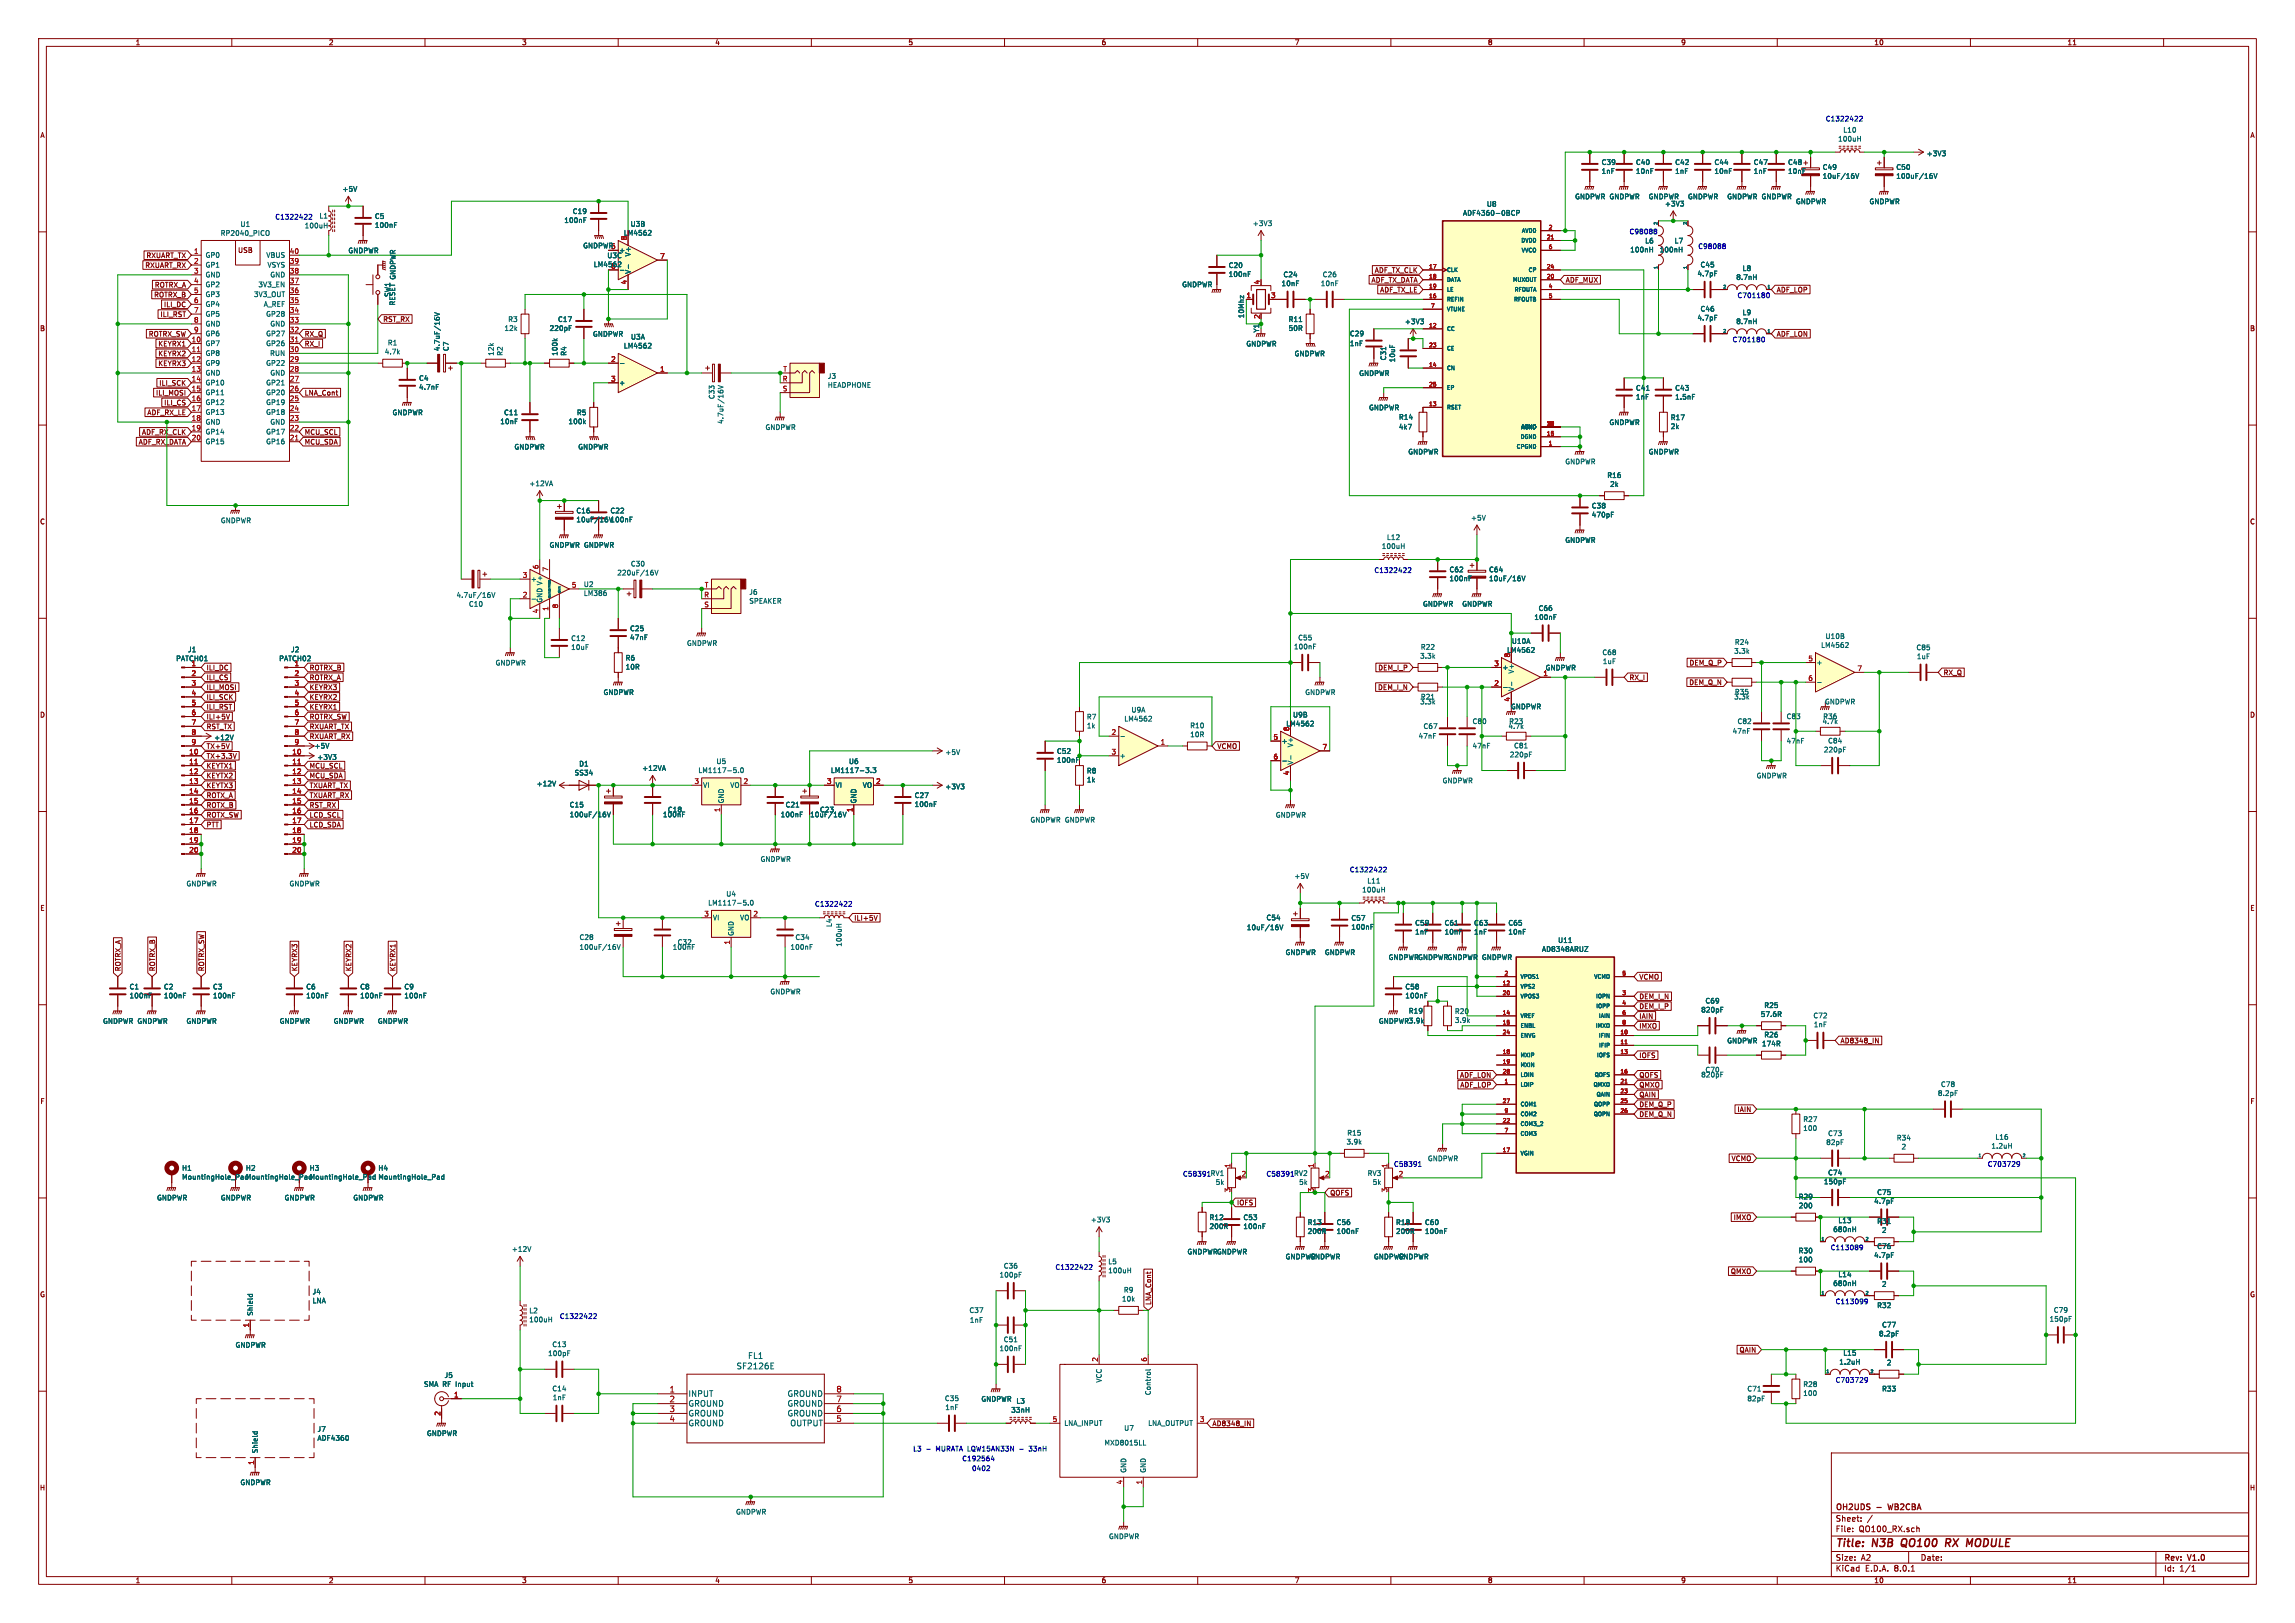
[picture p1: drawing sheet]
<svg xmlns="http://www.w3.org/2000/svg" width="594mm" height="420mm" viewBox="0 0 594 420" stroke-linecap="round" stroke-linejoin="round" font-family="sans-serif">
<defs><g id="words">
<g font-size="2.8" fill="#840000">
<text x="475" y="400.9">Title:</text>
<text x="484.7" y="400.9">N3B</text>
<text x="493" y="400.9">QO100</text>
<text x="505.2" y="400.9">RX</text>
<text x="511.4" y="400.9">MODULE</text>
</g>
<g font-size="2.1" fill="#006464">
<text x="193.5" y="351.8">FL1</text>
<text x="190.5" y="354.5">SF2126E</text>
<text x="178.1" y="361.7">INPUT</text>
<text x="178.1" y="364.2">GROUND</text>
<text x="203.7" y="364.2">GROUND</text>
<text x="203.7" y="361.7">GROUND</text>
<text x="178.1" y="366.7">GROUND</text>
<text x="178.1" y="369.3">GROUND</text>
<text x="203.7" y="366.7">GROUND</text>
<text x="204.5" y="369.3">OUTPUT</text>
</g>
<g font-size="2.1" fill="#a90000">
<text x="173.2" y="360.4">1</text>
<text x="173.2" y="363">2</text>
<text x="173.2" y="365.5">3</text>
<text x="216.4" y="365.5">6</text>
<text x="216.4" y="363">7</text>
<text x="216.4" y="360.4">8</text>
<text x="173.2" y="368">4</text>
<text x="216.4" y="368">5</text>
</g>
<g font-size="2.1" fill="#840000">
<text x="475" y="394">Sheet:</text>
<text x="475" y="391.2">OH2UDS</text>
<text x="485.8" y="391.2">-</text>
<text x="489.4" y="391.2">WB2CBA</text>
<text x="475" y="396.7">File:</text>
<text x="481.1" y="396.7">QO100_RX.sch</text>
<text x="475" y="406.9">KiCad</text>
<text x="475" y="404.1">Size:</text>
<text x="481.7" y="404.1">A2</text>
<text x="482.7" y="406.9">E.D.A.</text>
<text x="490.3" y="406.9">8.0.1</text>
<text x="497" y="404.1">Date:</text>
<text x="560" y="404.3">Rev:</text>
<text x="560" y="406.9">Id:</text>
<text x="564.1" y="406.9">1/1</text>
<text x="566.4" y="404.3">V1.0</text>
</g>
<g font-size="1.8" fill="#840000">
<text x="35" y="11.9">1</text>
<text x="85" y="11.9">2</text>
<text x="135" y="11.9">3</text>
<text x="185" y="11.9">4</text>
<text x="235" y="11.9">5</text>
<text x="285" y="11.9">6</text>
<text x="335" y="11.9">7</text>
<text x="385" y="11.9">8</text>
<text x="435" y="11.9">9</text>
<text x="485" y="11.9">10</text>
<text x="535" y="11.9">11</text>
<text x="10.3" y="35.9">A</text>
<text x="582.3" y="35.9">A</text>
<text x="61.5" y="65.6">USB</text>
<text x="37.5" y="69.5">RXUART_RX</text>
<text x="37.8" y="67">RXUART_TX</text>
<text x="355.7" y="70.8">ADF_TX_CLK</text>
<text x="39.8" y="77.2">ROTRX_B</text>
<text x="40" y="74.6">ROTRX_A</text>
<text x="354.9" y="73.3">ADF_TX_DATA</text>
<text x="357.1" y="75.9">ADF_TX_LE</text>
<text x="405.1" y="73.3">ADF_MUX</text>
<text x="459.7" y="75.9">ADF_LOP</text>
<text x="41.4" y="82.2">ILI_RST</text>
<text x="42.3" y="79.7">ILI_DC</text>
<text x="99.1" y="83.5">RST_RX</text>
<text x="10.3" y="85.9">B</text>
<text x="38.4" y="87.3">ROTRX_SW</text>
<text x="40.9" y="89.9">KEYRX1</text>
<text x="78.7" y="89.9">RX_I</text>
<text x="78.7" y="87.3">RX_Q</text>
<text x="459.7" y="87.3">ADF_LON</text>
<text x="582.3" y="85.9">B</text>
<text x="40.9" y="94.9">KEYRX3</text>
<text x="40.9" y="92.4">KEYRX2</text>
<text x="41.1" y="100">ILI_SCK</text>
<text x="38" y="107.6">ADF_RX_LE</text>
<text x="40.3" y="102.6">ILI_MOSI</text>
<text x="42.4" y="105.1">ILI_CS</text>
<text x="78.7" y="102.6">LNA_Cont</text>
<text x="36.6" y="112.7">ADF_RX_CLK</text>
<text x="78.7" y="112.7">MCU_SCL</text>
<text x="35.8" y="115.3">ADF_RX_DATA</text>
<text x="78.7" y="115.3">MCU_SDA</text>
<text x="10.3" y="135.9">C</text>
<text x="582.3" y="135.9">C</text>
<text x="53.3" y="173.7">ILI_DC</text>
<text x="80" y="173.7">ROTRX_B</text>
<text x="356.6" y="173.7">DEM_I_P</text>
<text x="437.2" y="172.4">DEM_Q_P</text>
<text x="53.3" y="178.8">ILI_MOSI</text>
<text x="53.3" y="176.2">ILI_CS</text>
<text x="80" y="176.2">ROTRX_A</text>
<text x="80" y="178.8">KEYRX3</text>
<text x="356.5" y="178.8">DEM_I_N</text>
<text x="421.6" y="176.2">RX_I</text>
<text x="437.1" y="177.5">DEM_Q_N</text>
<text x="502.9" y="174.9">RX_Q</text>
<text x="10.3" y="185.9">D</text>
<text x="53.3" y="183.8">ILI_RST</text>
<text x="53.3" y="181.3">ILI_SCK</text>
<text x="80" y="183.8">KEYRX1</text>
<text x="80" y="181.3">KEYRX2</text>
<text x="582.3" y="185.9">D</text>
<text x="53.3" y="188.9">RST_TX</text>
<text x="53.3" y="186.4">ILI+5V</text>
<text x="80" y="191.5">RXUART_RX</text>
<text x="80" y="186.4">ROTRX_SW</text>
<text x="80" y="188.9">RXUART_TX</text>
<text x="53.3" y="196.5">TX+3.3V</text>
<text x="53.3" y="194">TX+5V</text>
<text x="315" y="194">VCMO</text>
<text x="53.3" y="199.1">KEYTX1</text>
<text x="53.3" y="201.6">KEYTX2</text>
<text x="80" y="199.1">MCU_SCL</text>
<text x="80" y="201.6">MCU_SDA</text>
<text x="53.3" y="204.2">KEYTX3</text>
<text x="53.3" y="206.7">ROTX_A</text>
<text x="53.3" y="209.2">ROTX_B</text>
<text x="80" y="204.2">TXUART_TX</text>
<text x="80" y="206.7">TXUART_RX</text>
<text x="80" y="209.2">RST_RX</text>
<text x="53.3" y="214.3">PTT</text>
<text x="53.3" y="211.8">ROTX_SW</text>
<text x="80" y="211.8">LCD_SCL</text>
<text x="80" y="214.3">LCD_SDA</text>
<text x="10.3" y="235.9">E</text>
<text x="221" y="238.4">ILI+5V</text>
<text x="582.3" y="235.9">E</text>
<text x="31.4" y="251.5" transform="rotate(-90 31.4 251.5)">ROTRX_A</text>
<text x="40.3" y="251.5" transform="rotate(-90 40.3 251.5)">ROTRX_B</text>
<text x="53" y="251.5" transform="rotate(-90 53 251.5)">ROTRX_SW</text>
<text x="77.2" y="251.5" transform="rotate(-90 77.2 251.5)">KEYRX3</text>
<text x="91.1" y="251.5" transform="rotate(-90 91.1 251.5)">KEYRX2</text>
<text x="102.6" y="251.5" transform="rotate(-90 102.6 251.5)">KEYRX1</text>
<text x="424.2" y="253.7">VCMO</text>
<text x="424.2" y="263.8">IAIN</text>
<text x="424.2" y="261.3">DEM_I_P</text>
<text x="424.2" y="258.8">DEM_I_N</text>
<text x="424.2" y="266.4">IMXO</text>
<text x="424.2" y="274">IOFS</text>
<text x="476.2" y="270.2">AD8348_IN</text>
<text x="377.8" y="279.1">ADF_LON</text>
<text x="377.8" y="281.6">ADF_LOP</text>
<text x="424.2" y="279.1">QOFS</text>
<text x="424.2" y="281.6">QMXO</text>
<text x="10.3" y="285.9">F</text>
<text x="424.2" y="284.2">QAIN</text>
<text x="424.2" y="286.7">DEM_Q_P</text>
<text x="449.6" y="288">IAIN</text>
<text x="582.3" y="285.9">F</text>
<text x="424.2" y="289.2">DEM_Q_N</text>
<text x="448" y="300.7">VCMO</text>
<text x="344.2" y="309.6">QOFS</text>
<text x="320" y="312.1">IOFS</text>
<text x="448.6" y="315.9">IMXO</text>
<text x="447.9" y="329.9">QMXO</text>
<text x="10.3" y="335.9">G</text>
<text x="582.3" y="335.9">G</text>
<text x="298.1" y="337.8" transform="rotate(-90 298.1 337.8)">LNA_Cont</text>
<text x="450.1" y="350.2">QAIN</text>
<text x="313.7" y="369.3">AD8348_IN</text>
<text x="10.2" y="385.9">H</text>
<text x="582.2" y="385.9">H</text>
<text x="35" y="409.9">1</text>
<text x="85" y="409.9">2</text>
<text x="135" y="409.9">3</text>
<text x="185" y="409.9">4</text>
<text x="235" y="409.9">5</text>
<text x="285" y="409.9">6</text>
<text x="335" y="409.9">7</text>
<text x="385" y="409.9">8</text>
<text x="435" y="409.9">9</text>
<text x="485" y="409.9">10</text>
<text x="535" y="409.9">11</text>
</g>
<g font-size="1.8" fill="#0000c2">
<text x="472.4" y="31.5">C1322422</text>
<text x="71.1" y="56.9">C1322422</text>
<text x="421.6" y="60.7">C98088</text>
<text x="439.4" y="64.5">C98088</text>
<text x="449.6" y="77.2">C701180</text>
<text x="448.3" y="88.7">C701180</text>
<text x="355.6" y="148.3">C1322422</text>
<text x="349.2" y="225.8">C1322422</text>
<text x="210.8" y="234.7">C1322422</text>
<text x="306.1" y="304.6">C58391 RV1</text>
<text x="327.7" y="304.6">C58391 RV2</text>
<text x="360.7" y="302">C58391</text>
<text x="514.3" y="302">C703729</text>
<text x="473.7" y="323.6">C113089</text>
<text x="273" y="328.7">C1322422</text>
<text x="144.8" y="341.4">C1322422</text>
<text x="475" y="337.6">C113099</text>
<text x="475" y="357.9">C703729</text>
<text x="236.2" y="375.7">L3</text>
<text x="242.4" y="375.7">MURATA LQW15AN33N</text>
<text x="264.3" y="375.7">-</text>
<text x="267.1" y="375.7">33nH</text>
<text x="248.9" y="378.2">C192564</text>
<text x="251.5" y="380.8">0402</text>
</g>
<g font-size="1.8" fill="#006464">
<text x="477" y="34.5">L10</text>
<text x="475.6" y="36.8">100uH</text>
<text x="498.6" y="40.6">+3V3</text>
<text x="414.4" y="42.9">C39</text>
<text x="414.4" y="45.2">1nF</text>
<text x="423.3" y="42.9">C40</text>
<text x="423.3" y="45.2">10nF</text>
<text x="433.5" y="42.9">C42</text>
<text x="433.5" y="45.2">1nF</text>
<text x="443.6" y="42.9">C44</text>
<text x="443.6" y="45.2">10nF</text>
<text x="453.8" y="42.9">C47</text>
<text x="453.8" y="45.2">1nF</text>
<text x="462.7" y="42.9">C48</text>
<text x="462.7" y="45.2">10nF</text>
<text x="471.6" y="44.1">C49</text>
<text x="471.6" y="46.5">10uF/16V</text>
<text x="490.7" y="44.1">C50</text>
<text x="490.7" y="46.5">100uF/16V</text>
<text x="88.5" y="49.8">+5V</text>
<text x="384.7" y="53.7">U8</text>
<text x="407.5" y="51.8">GNDPWR GNDPWR</text>
<text x="426.6" y="51.8">GNDPWR</text>
<text x="430.8" y="53.6">+3V3</text>
<text x="436.8" y="51.8">GNDPWR</text>
<text x="446.9" y="51.8">GNDPWR GNDPWR</text>
<text x="464.7" y="53">GNDPWR</text>
<text x="483.7" y="53">GNDPWR</text>
<text x="62.1" y="58.9">U1</text>
<text x="78.7" y="59.3">100uH</text>
<text x="82.6" y="56.7">L1</text>
<text x="96.9" y="56.8">C5</text>
<text x="96.9" y="59.2">100nF</text>
<text x="145.9" y="57.9">100nF</text>
<text x="148.1" y="55.6">C19</text>
<text x="163.1" y="58.9">U3B</text>
<text x="324.1" y="58.7">+3V3</text>
<text x="378.5" y="56">ADF4360-0BCP</text>
<text x="57" y="61.2">RP2040_PICO</text>
<text x="90" y="65.7">GNDPWR</text>
<text x="150.8" y="64.5">GNDPWR</text>
<text x="158" y="64.5">5</text>
<text x="160.1" y="65.6">+</text>
<text x="161.3" y="61.2">LM4562</text>
<text x="421.8" y="65.5">100nH</text>
<text x="425.7" y="63.2">L6</text>
<text x="429.4" y="65.5">100nH</text>
<text x="433.3" y="63.2">L7</text>
<text x="53.1" y="66.9">GP0</text>
<text x="53.1" y="69.4">GP1</text>
<text x="53.1" y="72">GND</text>
<text x="68.8" y="66.9">VBUS</text>
<text x="69.1" y="69.4">VSYS</text>
<text x="69.8" y="72">GND</text>
<text x="153.6" y="69.3">LM4562</text>
<text x="157.1" y="67">U3C</text>
<text x="158" y="69.6">6</text>
<text x="163.4" y="71" transform="rotate(-90 163.4 71)">V-</text>
<text x="163.4" y="66.5" transform="rotate(-90 163.4 66.5)">V+</text>
<text x="317.9" y="69.5">C20</text>
<text x="317.9" y="71.9">100nF</text>
<text x="332.1" y="71.9">C24</text>
<text x="342.2" y="71.9">C26</text>
<text x="439.2" y="71.7">4.7pF</text>
<text x="440" y="69.4">C45</text>
<text x="450.9" y="70.3">L8</text>
<text x="53.1" y="74.5">GP2</text>
<text x="53.1" y="77.1">GP3</text>
<text x="65.6" y="77.1">3V3_OUT</text>
<text x="66.8" y="74.5">3V3_EN</text>
<text x="101.2" y="77" transform="rotate(-90 101.2 77)">SW1</text>
<text x="305.8" y="74.5">GNDPWR</text>
<text x="331.6" y="74.2">10nF</text>
<text x="341.7" y="74.2">10nF</text>
<text x="449.3" y="72.6">8.7nH</text>
<text x="53.1" y="79.6">GP4</text>
<text x="53.1" y="82.1">GP5</text>
<text x="68.1" y="79.6">A_REF</text>
<text x="68.8" y="82.1">GP28</text>
<text x="102.5" y="79.2" transform="rotate(-90 102.5 79.2)">RESET GNDPWR</text>
<text x="131.4" y="83.5">R3</text>
<text x="144.3" y="83.5">C17</text>
<text x="322.2" y="82.5" transform="rotate(-90 322.2 82.5)">10Mhz</text>
<text x="333.4" y="83.5">R11</text>
<text x="439.2" y="83.1">4.7pF</text>
<text x="440" y="80.8">C46</text>
<text x="450.9" y="81.8">L9</text>
<text x="53.1" y="89.8">GP7</text>
<text x="53.1" y="84.7">GND</text>
<text x="53.1" y="87.2">GP6</text>
<text x="68.8" y="89.8">GP26</text>
<text x="68.8" y="87.2">GP27</text>
<text x="69.8" y="84.7">GND</text>
<text x="100.3" y="89.6">R1</text>
<text x="130.5" y="85.8">12k</text>
<text x="142.1" y="85.8">220pF</text>
<text x="153.3" y="87.3">GNDPWR</text>
<text x="163.2" y="88.1">U3A</text>
<text x="322.5" y="89.9">GNDPWR</text>
<text x="326.1" y="86.2" transform="rotate(-90 326.1 86.2)">Y1</text>
<text x="333.4" y="85.8">50R</text>
<text x="349.3" y="87.2">C29</text>
<text x="349.3" y="89.8">1nF</text>
<text x="363.5" y="84.1">+3V3</text>
<text x="449.3" y="84.1">8.7nH</text>
<text x="53.1" y="92.3">GP8</text>
<text x="53.1" y="94.8">GP9</text>
<text x="68.8" y="94.8">GP22</text>
<text x="69.8" y="92.3">RUN</text>
<text x="99.5" y="91.9">4.7k</text>
<text x="114" y="91" transform="rotate(-90 114 91)">4.7uF/16V</text>
<text x="116.3" y="91" transform="rotate(-90 116.3 91)">C7</text>
<text x="128" y="92.2" transform="rotate(-90 128 92.2)">12k</text>
<text x="130.3" y="92.2" transform="rotate(-90 130.3 92.2)">R2</text>
<text x="144.5" y="92.2" transform="rotate(-90 144.5 92.2)">100k</text>
<text x="146.8" y="92.2" transform="rotate(-90 146.8 92.2)">R4</text>
<text x="161.3" y="90.4">LM4562</text>
<text x="335" y="92.4">GNDPWR</text>
<text x="359" y="93.4" transform="rotate(-90 359 93.4)">C31</text>
<text x="361.3" y="93.9" transform="rotate(-90 361.3 93.9)">10uF</text>
<text x="53.1" y="97.4">GND</text>
<text x="53.1" y="99.9">GP10</text>
<text x="68.8" y="99.9">GP21</text>
<text x="69.8" y="97.4">GND</text>
<text x="108.3" y="98.8">C4</text>
<text x="108.3" y="101.1">4.7nF</text>
<text x="160.1" y="99.9">+</text>
<text x="214.1" y="98.2">J3</text>
<text x="214.1" y="100.5">HEADPHONE</text>
<text x="351.7" y="97.5">GNDPWR</text>
<text x="423.3" y="101.3">C41</text>
<text x="433.5" y="101.3">C43</text>
<text x="53.1" y="102.5">GP11</text>
<text x="53.1" y="105">GP12</text>
<text x="53.1" y="107.5">GP13</text>
<text x="68.8" y="107.5">GP18</text>
<text x="68.8" y="105">GP19</text>
<text x="68.8" y="102.5">GP20</text>
<text x="101.5" y="107.6">GNDPWR</text>
<text x="130.3" y="107.6">C11</text>
<text x="149.2" y="107.6">R5</text>
<text x="185.1" y="103.4" transform="rotate(-90 185.1 103.4)">C33</text>
<text x="354.2" y="106.4">GNDPWR</text>
<text x="423.3" y="103.6">1nF</text>
<text x="433.5" y="103.6">1.5nF</text>
<text x="53.1" y="110.1">GND</text>
<text x="53.1" y="112.6">GP14</text>
<text x="68.8" y="112.6">GP17</text>
<text x="69.8" y="110.1">GND</text>
<text x="129.4" y="110">10nF</text>
<text x="147" y="110">100k</text>
<text x="187.4" y="109.8" transform="rotate(-90 187.4 109.8)">4.7uF/16V</text>
<text x="198" y="111.5">GNDPWR</text>
<text x="362" y="108.8">R14</text>
<text x="362" y="111.4">4k7</text>
<text x="416.4" y="110.2">GNDPWR</text>
<text x="432.3" y="108.9">R17</text>
<text x="432.3" y="111.2">2k</text>
<text x="53.1" y="115.2">GP15</text>
<text x="68.8" y="115.2">GP16</text>
<text x="133" y="116.5">GNDPWR</text>
<text x="149.5" y="116.5">GNDPWR</text>
<text x="364.4" y="117.8">GNDPWR</text>
<text x="426.6" y="117.8">GNDPWR</text>
<text x="405" y="120.3">GNDPWR</text>
<text x="415.9" y="123.9">R16</text>
<text x="136.9" y="126">+12VA</text>
<text x="411.9" y="131.8">C38</text>
<text x="416.6" y="126.2">2k</text>
<text x="57" y="135.6">GNDPWR</text>
<text x="149.1" y="135.4">10uF/16V 100nF</text>
<text x="149.1" y="133">C16</text>
<text x="157.9" y="133">C22</text>
<text x="380.6" y="134.9">+5V</text>
<text x="411.9" y="134.1">470pF</text>
<text x="142.1" y="141.9">GNDPWR GNDPWR</text>
<text x="357.5" y="142.2">100uH</text>
<text x="358.9" y="139.9">L12</text>
<text x="405" y="140.7">GNDPWR</text>
<text x="159.6" y="149.1">220uF/16V</text>
<text x="163.2" y="146.8">C30</text>
<text x="375" y="148.3">C62</text>
<text x="385.3" y="148.3">C64</text>
<text x="118" y="154.9">4.7uF/16V</text>
<text x="137.3" y="150.7">+</text>
<text x="151" y="152.1">U2</text>
<text x="151" y="154.4">LM386</text>
<text x="193.8" y="154.1">J6</text>
<text x="375" y="150.6">100nF</text>
<text x="385.3" y="150.6">10uF/16V</text>
<text x="121.2" y="157.2">C10</text>
<text x="140.6" y="156.1" transform="rotate(-90 140.6 156.1)">GND V+</text>
<text x="193.8" y="156.4">SPEAKER</text>
<text x="368.2" y="157.2">GNDPWR</text>
<text x="378.3" y="157.2">GNDPWR</text>
<text x="397" y="160.6">100nF</text>
<text x="398.1" y="158.3">C66</text>
<text x="147.7" y="166.1">C12</text>
<text x="163" y="163.5">C25</text>
<text x="163" y="165.8">47nF</text>
<text x="177.7" y="167.3">GNDPWR</text>
<text x="335.9" y="165.9">C55</text>
<text x="391.2" y="166.8">U10A</text>
<text x="448.9" y="167.1">R24</text>
<text x="471.2" y="167.8">LM4562</text>
<text x="472.4" y="165.5">U10B</text>
<text x="45.5" y="171.3">PATCH01</text>
<text x="48.5" y="169">J1</text>
<text x="72.1" y="171.3">PATCH02</text>
<text x="75.2" y="169">J2</text>
<text x="128.1" y="172.4">GNDPWR</text>
<text x="147.7" y="168.4">10uF</text>
<text x="161.8" y="171.1">R6</text>
<text x="161.8" y="173.5">10R</text>
<text x="334.8" y="168.2">100nF</text>
<text x="367.4" y="170.6">3.3k</text>
<text x="367.6" y="168.3">R22</text>
<text x="388.7" y="173.6">+</text>
<text x="389.9" y="169.1">LM4562</text>
<text x="399.9" y="173.7">GNDPWR</text>
<text x="414.6" y="169.7">C68</text>
<text x="414.7" y="172">1uF</text>
<text x="448.7" y="169.4">3.3k</text>
<text x="470" y="172.3">+</text>
<text x="495.9" y="168.5">C85</text>
<text x="496" y="170.8">1uF</text>
<text x="392" y="178.9" transform="rotate(-90 392 178.9)">V-</text>
<text x="392" y="174.4" transform="rotate(-90 392 174.4)">V+</text>
<text x="399.3" y="175">1</text>
<text x="448.9" y="179.9">R35</text>
<text x="156.1" y="180">GNDPWR</text>
<text x="292.7" y="184.6">U9A</text>
<text x="334.5" y="185.9">U9B</text>
<text x="337.7" y="180">GNDPWR</text>
<text x="367.4" y="182.5">3.3k</text>
<text x="367.6" y="181.2">R21</text>
<text x="390.9" y="183.7">GNDPWR</text>
<text x="448.7" y="181.2">3.3k</text>
<text x="472.2" y="182.5">GNDPWR</text>
<text x="55.3" y="191.7">+12V</text>
<text x="281.2" y="186.4">R7</text>
<text x="281.2" y="188.7">1k</text>
<text x="290.9" y="186.9">LM4562</text>
<text x="307.9" y="188.6">R10</text>
<text x="307.9" y="191">10R</text>
<text x="332.8" y="188.2">LM4562</text>
<text x="367" y="191.4">47nF</text>
<text x="368.3" y="188.8">C67</text>
<text x="381" y="187.6">C80</text>
<text x="390.3" y="188.8">4.7k</text>
<text x="390.5" y="187.6">R23</text>
<text x="448.3" y="190.1">47nF</text>
<text x="449.6" y="187.6">C82</text>
<text x="462.3" y="186.3">C83</text>
<text x="471.6" y="187.6">4.7k</text>
<text x="471.8" y="186.3">R36</text>
<text x="81.3" y="193.9">+5V</text>
<text x="82" y="196.8">+3V3</text>
<text x="185.3" y="197.9">U5</text>
<text x="219.6" y="197.9">U6</text>
<text x="244.6" y="195.6">+5V</text>
<text x="273.4" y="195.3">C52</text>
<text x="273.4" y="197.6">100nF</text>
<text x="289.7" y="196.4">+</text>
<text x="331.6" y="192.6">+</text>
<text x="334.9" y="198" transform="rotate(-90 334.9 198)">V-</text>
<text x="334.9" y="193.5" transform="rotate(-90 334.9 193.5)">V+</text>
<text x="381" y="193.9">47nF</text>
<text x="390.7" y="196.2">220pF</text>
<text x="391.8" y="193.9">C81</text>
<text x="462.3" y="192.6">47nF</text>
<text x="471.9" y="194.9">220pF</text>
<text x="473" y="192.6">C84</text>
<text x="138.8" y="203.7">+12V</text>
<text x="148.6" y="200.9">SS34</text>
<text x="149.8" y="198.6">D1</text>
<text x="166.1" y="199.7">+12VA</text>
<text x="180.6" y="200.2">LM1117-5.0</text>
<text x="214.9" y="200.2">LM1117-3.3</text>
<text x="281.2" y="200.4">R8</text>
<text x="281.2" y="202.7">1k</text>
<text x="373.3" y="202.9">GNDPWR</text>
<text x="454.5" y="201.6">GNDPWR</text>
<text x="147.3" y="209.1">C15</text>
<text x="181.9" y="204.1">VI</text>
<text x="187.6" y="208" transform="rotate(-90 187.6 208)">GND</text>
<text x="188.9" y="204.1">VO</text>
<text x="203.2" y="209.1">C21</text>
<text x="216.2" y="204.1">VI</text>
<text x="221.8" y="208" transform="rotate(-90 221.8 208)">GND</text>
<text x="223.2" y="204.1">VO</text>
<text x="236.6" y="209">100nF</text>
<text x="236.6" y="206.7">C27</text>
<text x="244.6" y="204.4">+3V3</text>
<text x="147.3" y="211.7">100uF/16V</text>
<text x="171.5" y="211.7">100nF</text>
<text x="172.7" y="210.4">C18</text>
<text x="201.9" y="211.7">100nF</text>
<text x="209.6" y="211.7">10uF/16V</text>
<text x="212.1" y="210.4">C23</text>
<text x="266.6" y="213.1">GNDPWR GNDPWR</text>
<text x="330.1" y="211.8">GNDPWR</text>
<text x="196.7" y="223.2">GNDPWR</text>
<text x="334.9" y="227.6">+5V</text>
<text x="48.1" y="229.6">GNDPWR</text>
<text x="74.8" y="229.6">GNDPWR</text>
<text x="187.9" y="232.2">U4</text>
<text x="352.4" y="231.1">100uH</text>
<text x="353.8" y="228.8">L11</text>
<text x="183.2" y="234.5">LM1117-5.0</text>
<text x="184.4" y="238.4">VI</text>
<text x="191.4" y="238.4">VO</text>
<text x="327.7" y="238.4">C54</text>
<text x="349.6" y="238.5">C57</text>
<text x="366.2" y="239.7">C59</text>
<text x="373.8" y="239.7">C61</text>
<text x="381.4" y="239.7">C63</text>
<text x="390.3" y="239.7">C65</text>
<text x="149.9" y="243.4">C28</text>
<text x="149.9" y="246">100uF/16V</text>
<text x="174" y="246">100nF</text>
<text x="175.3" y="244.7">C32</text>
<text x="190.1" y="242.3" transform="rotate(-90 190.1 242.3)">GND</text>
<text x="204.5" y="246">100nF</text>
<text x="205.7" y="243.4">C34</text>
<text x="215.5" y="240" transform="rotate(-90 215.5 240)">L4</text>
<text x="218" y="245.1" transform="rotate(-90 218 245.1)">100uH</text>
<text x="322.6" y="240.9">10uF/16V</text>
<text x="349.6" y="240.8">100nF</text>
<text x="366.2" y="242">1nF</text>
<text x="373.8" y="242">10nF</text>
<text x="381.4" y="242">1nF</text>
<text x="390.3" y="242">10nF</text>
<text x="403.2" y="244.2">U11</text>
<text x="332.6" y="247.3">GNDPWR</text>
<text x="342.8" y="247.3">GNDPWR</text>
<text x="359.3" y="248.6">GNDPWRGNDPWRGNDPWR</text>
<text x="383.4" y="248.6">GNDPWR</text>
<text x="399" y="246.5">AD8348ARUZ</text>
<text x="33.4" y="256.2">C1</text>
<text x="42.3" y="256.2">C2</text>
<text x="55" y="256.2">C3</text>
<text x="79.1" y="256.2">C6</text>
<text x="93.1" y="256.2">C8</text>
<text x="104.5" y="256.2">C9</text>
<text x="199.3" y="257.5">GNDPWR</text>
<text x="363.6" y="256.2">C58</text>
<text x="33.4" y="258.5">100nF</text>
<text x="42.3" y="258.5">100nF</text>
<text x="55" y="258.5">100nF</text>
<text x="79.1" y="258.5">100nF</text>
<text x="93.1" y="258.5">100nF</text>
<text x="104.5" y="258.5">100nF</text>
<text x="363.6" y="258.5">100nF</text>
<text x="364.5" y="262.5">R19</text>
<text x="376.4" y="262.6">R20</text>
<text x="440.2" y="262.2">820pF</text>
<text x="441.3" y="259.9">C69</text>
<text x="455.6" y="263.3">57.6R</text>
<text x="456.5" y="261">R25</text>
<text x="469.2" y="263.7">C72</text>
<text x="26.5" y="265.1">GNDPWR GNDPWR</text>
<text x="48.1" y="265.1">GNDPWR</text>
<text x="72.3" y="265.1">GNDPWR</text>
<text x="86.2" y="265.1">GNDPWR</text>
<text x="97.7" y="265.1">GNDPWR</text>
<text x="356.7" y="265.1">GNDPWR3.9k</text>
<text x="376.4" y="264.9">3.9k</text>
<text x="456.5" y="268.7">R26</text>
<text x="469.3" y="266">1nF</text>
<text x="446.9" y="270.2">GNDPWR</text>
<text x="455.9" y="271">174R</text>
<text x="440.2" y="279">820pF</text>
<text x="441.3" y="277.7">C70</text>
<text x="502.2" y="281.5">C78</text>
<text x="501.5" y="283.8">8.2pF</text>
<text x="466.6" y="290.5">R27</text>
<text x="466.6" y="292.8">100</text>
<text x="348.4" y="296.4">3.9k</text>
<text x="348.6" y="294.1">R15</text>
<text x="472.5" y="296.5">82pF</text>
<text x="473" y="294.2">C73</text>
<text x="490.8" y="295.3">R34</text>
<text x="492.1" y="297.6">2</text>
<text x="515.3" y="297.4">1.2uH</text>
<text x="516.3" y="295.1">L16</text>
<text x="47" y="303.1">H1</text>
<text x="47" y="305.5">MountingHole_Pad</text>
<text x="63.5" y="303.1">H2</text>
<text x="63.5" y="305.5">MountingHole_Pad</text>
<text x="80" y="303.1">H3</text>
<text x="80" y="305.5">MountingHole_Pad</text>
<text x="97.8" y="303.1">H4</text>
<text x="97.8" y="305.5">MountingHole_Pad</text>
<text x="353.8" y="304.5">RV3</text>
<text x="369.4" y="300.7">GNDPWR</text>
<text x="473" y="304.3">C74</text>
<text x="40.5" y="310.8">GNDPWR</text>
<text x="57" y="310.8">GNDPWR</text>
<text x="73.5" y="310.8">GNDPWR</text>
<text x="91.3" y="310.8">GNDPWR</text>
<text x="314.5" y="306.8">5k</text>
<text x="336.1" y="306.8">5k</text>
<text x="355.2" y="306.8">5k</text>
<text x="465.4" y="310.6">R29</text>
<text x="471.9" y="306.7">150pF</text>
<text x="484.9" y="311.7">4.7pF</text>
<text x="485.7" y="309.4">C75</text>
<text x="282.2" y="316.5">+3V3</text>
<text x="312.9" y="315.9">R12</text>
<text x="321.7" y="315.9">C53</text>
<text x="338.3" y="317.2">R13</text>
<text x="345.8" y="317.2">C56</text>
<text x="361.2" y="317.2">R18</text>
<text x="368.7" y="317.2">C60</text>
<text x="465.4" y="312.9">200</text>
<text x="475.7" y="316.7">L13</text>
<text x="485.7" y="316.9">R31</text>
<text x="312.9" y="318.2">200R</text>
<text x="321.7" y="318.2">100nF</text>
<text x="338.3" y="319.5">200R</text>
<text x="345.8" y="319.5">100nF</text>
<text x="361.2" y="319.5">200R</text>
<text x="368.7" y="319.5">100nF</text>
<text x="474.4" y="319">680nH</text>
<text x="485.7" y="323.4">C76</text>
<text x="487" y="319.2">2</text>
<text x="132.4" y="324.1">+12V</text>
<text x="259.7" y="328.5">C36</text>
<text x="286.7" y="327.4">L5</text>
<text x="286.7" y="329.7">100uH</text>
<text x="307.2" y="324.8">GNDPWRGNDPWR</text>
<text x="332.6" y="326.1">GNDPWR</text>
<text x="339" y="326.1">GNDPWR</text>
<text x="355.5" y="326.1">GNDPWR</text>
<text x="361.8" y="326.1">GNDPWR</text>
<text x="465.4" y="324.5">R30</text>
<text x="465.4" y="326.8">100</text>
<text x="484.9" y="325.7">4.7pF</text>
<text x="80.8" y="335.2">J4</text>
<text x="258.6" y="330.8">100pF</text>
<text x="290.8" y="334.7">R9</text>
<text x="474.4" y="333">680nH</text>
<text x="475.7" y="330.7">L14</text>
<text x="487" y="333.2">2</text>
<text x="65.6" y="340.6" transform="rotate(-90 65.6 340.6)">Shield</text>
<text x="80.8" y="337.5">LNA</text>
<text x="136.9" y="340.1">L2</text>
<text x="250.8" y="340">C37</text>
<text x="290.3" y="337">10k</text>
<text x="485.7" y="338.7">R32</text>
<text x="531.5" y="339.9">C79</text>
<text x="136.9" y="342.4">100uH</text>
<text x="250.9" y="342.5">1nF</text>
<text x="259.7" y="347.5">C51</text>
<text x="486.2" y="346">8.2pF</text>
<text x="487" y="343.7">C77</text>
<text x="530.4" y="342.2">150pF</text>
<text x="60.8" y="348.9">GNDPWR</text>
<text x="141.7" y="351.1">100pF</text>
<text x="142.8" y="348.8">C13</text>
<text x="258.6" y="349.8">100nF</text>
<text x="475.9" y="353.3">1.2uH</text>
<text x="477" y="351">L15</text>
<text x="488.2" y="353.5">2</text>
<text x="109.6" y="359.1">SMA RF Input</text>
<text x="114.9" y="356.8">J5</text>
<text x="285.3" y="357.9" transform="rotate(-90 285.3 357.9)">VCC</text>
<text x="466.6" y="359.1">R28</text>
<text x="142.8" y="360.2">C14</text>
<text x="143" y="362.5">1nF</text>
<text x="244.4" y="362.8">C35</text>
<text x="244.6" y="365.1">1nF</text>
<text x="253.9" y="362.9">GNDPWR</text>
<text x="261.6" y="365.8">33nH</text>
<text x="262.9" y="363.4">L3</text>
<text x="298" y="361.2" transform="rotate(-90 298 361.2)">Control</text>
<text x="452.1" y="360.3">C71</text>
<text x="452.1" y="362.8">82pF</text>
<text x="466.6" y="361.4">100</text>
<text x="487" y="360.3">R33</text>
<text x="82.1" y="370.7">J7</text>
<text x="110.4" y="371.8">GNDPWR</text>
<text x="275.3" y="369.2">LNA_INPUT</text>
<text x="290.8" y="370.4">U7</text>
<text x="297.1" y="369.2">LNA_OUTPUT</text>
<text x="66.9" y="376.2" transform="rotate(-90 66.9 376.2)">Shield</text>
<text x="82.1" y="373">ADF4360</text>
<text x="285.8" y="374.2">MXD8015LL</text>
<text x="291.7" y="381.3" transform="rotate(-90 291.7 381.3)">GND</text>
<text x="296.8" y="381.3" transform="rotate(-90 296.8 381.3)">GND</text>
<text x="62.1" y="384.5">GNDPWR</text>
<text x="190.4" y="392.1">GNDPWR</text>
<text x="286.9" y="398.5">GNDPWR</text>
</g>
<g font-size="1.8" fill="#a90000">
<text x="50.1" y="65.8">1</text>
<text x="74.9" y="65.8">40</text>
<text x="162.3" y="62.3" transform="rotate(-90 162.3 62.3)">8</text>
<text x="50.1" y="68.3">2</text>
<text x="50.1" y="70.9">3</text>
<text x="74.9" y="70.9">38</text>
<text x="74.9" y="68.3">39</text>
<text x="170.7" y="67.1">7</text>
<text x="50.1" y="73.4">4</text>
<text x="50.1" y="75.9">5</text>
<text x="74.9" y="75.9">36</text>
<text x="74.9" y="73.4">37</text>
<text x="162.3" y="73.7" transform="rotate(-90 162.3 73.7)">4</text>
<text x="322.5" y="77.2">1</text>
<text x="326.1" y="73.7" transform="rotate(-90 326.1 73.7)">4</text>
<text x="328.9" y="77.2">3</text>
<text x="50.1" y="78.5">6</text>
<text x="50.1" y="81">7</text>
<text x="50.1" y="83.6">8</text>
<text x="74.9" y="83.6">33</text>
<text x="74.9" y="81">34</text>
<text x="74.9" y="78.5">35</text>
<text x="326.1" y="82.6" transform="rotate(-90 326.1 82.6)">2</text>
<text x="49.5" y="88.6">10</text>
<text x="50.1" y="86.1">9</text>
<text x="74.9" y="88.6">31</text>
<text x="74.9" y="86.1">32</text>
<text x="49.5" y="91.2">11</text>
<text x="49.5" y="93.7">12</text>
<text x="74.9" y="93.7">29</text>
<text x="74.9" y="91.2">30</text>
<text x="158" y="93.7">2</text>
<text x="49.5" y="96.3">13</text>
<text x="49.5" y="98.8">14</text>
<text x="49.5" y="101.3">15</text>
<text x="74.9" y="101.3">26</text>
<text x="74.9" y="98.8">27</text>
<text x="74.9" y="96.3">28</text>
<text x="158" y="98.8">3</text>
<text x="170.7" y="96.3">1</text>
<text x="202.5" y="98.8">R</text>
<text x="202.5" y="101.3">S</text>
<text x="202.6" y="96.3">T</text>
<text x="49.5" y="103.9">16</text>
<text x="49.5" y="106.4">17</text>
<text x="74.9" y="106.4">24</text>
<text x="74.9" y="103.9">25</text>
<text x="49.5" y="109">18</text>
<text x="49.5" y="111.5">19</text>
<text x="74.9" y="111.5">22</text>
<text x="74.9" y="109">23</text>
<text x="49.5" y="114">20</text>
<text x="74.9" y="114">21</text>
<text x="135.2" y="149.6">3</text>
<text x="139.4" y="147.4" transform="rotate(-90 139.4 147.4)">6</text>
<text x="142" y="148" transform="rotate(-90 142 148)">7</text>
<text x="135.2" y="154.7">2</text>
<text x="147.9" y="152.1">5</text>
<text x="182.1" y="154.7">R</text>
<text x="182.3" y="152.1">T</text>
<text x="139.4" y="158.8" transform="rotate(-90 139.4 158.8)">4</text>
<text x="142" y="158.2" transform="rotate(-90 142 158.2)">1</text>
<text x="144.5" y="157.6" transform="rotate(-90 144.5 157.6)">8</text>
<text x="182.2" y="157.2">S</text>
<text x="49.5" y="172.5">1</text>
<text x="76.1" y="172.5">1</text>
<text x="386.6" y="172.5">3</text>
<text x="390.9" y="170.3" transform="rotate(-90 390.9 170.3)">8</text>
<text x="467.9" y="171.2">5</text>
<text x="480.6" y="173.7">7</text>
<text x="49.5" y="175">2</text>
<text x="49.5" y="177.5">3</text>
<text x="76.1" y="175">2</text>
<text x="76.1" y="177.5">3</text>
<text x="386.6" y="177.5">2</text>
<text x="467.9" y="176.3">6</text>
<text x="49.5" y="180.1">4</text>
<text x="49.5" y="182.6">5</text>
<text x="49.5" y="185.2">6</text>
<text x="76.1" y="180.1">4</text>
<text x="76.1" y="182.6">5</text>
<text x="76.1" y="185.2">6</text>
<text x="390.9" y="181.7" transform="rotate(-90 390.9 181.7)">4</text>
<text x="49.5" y="187.7">7</text>
<text x="49.5" y="190.2">8</text>
<text x="76.1" y="187.7">7</text>
<text x="76.1" y="190.2">8</text>
<text x="287.6" y="190.2">2</text>
<text x="329.5" y="191.5">5</text>
<text x="333.8" y="189.3" transform="rotate(-90 333.8 189.3)">8</text>
<text x="48.9" y="195.3">10</text>
<text x="48.9" y="197.9">11</text>
<text x="49.5" y="192.8">9</text>
<text x="75.5" y="195.3">10</text>
<text x="75.5" y="197.9">11</text>
<text x="76.1" y="192.8">9</text>
<text x="287.6" y="195.3">3</text>
<text x="300.3" y="192.8">1</text>
<text x="329.5" y="196.6">6</text>
<text x="342.2" y="194.1">7</text>
<text x="48.9" y="200.4">12</text>
<text x="48.9" y="202.9">13</text>
<text x="75.5" y="200.4">12</text>
<text x="75.5" y="202.9">13</text>
<text x="179.6" y="202.9">3</text>
<text x="192.3" y="202.9">2</text>
<text x="213.9" y="202.9">3</text>
<text x="226.6" y="202.9">2</text>
<text x="333.8" y="200.7" transform="rotate(-90 333.8 200.7)">4</text>
<text x="48.9" y="205.5">14</text>
<text x="48.9" y="208">15</text>
<text x="75.5" y="205.5">14</text>
<text x="75.5" y="208">15</text>
<text x="48.9" y="210.6">16</text>
<text x="48.9" y="213.1">17</text>
<text x="48.9" y="215.6">18</text>
<text x="75.5" y="210.6">16</text>
<text x="75.5" y="213.1">17</text>
<text x="75.5" y="215.6">18</text>
<text x="186.4" y="210.3" transform="rotate(-90 186.4 210.3)">1</text>
<text x="220.7" y="210.3" transform="rotate(-90 220.7 210.3)">1</text>
<text x="48.9" y="218.2">19</text>
<text x="48.9" y="220.7">20</text>
<text x="75.5" y="218.2">19</text>
<text x="75.5" y="220.7">20</text>
<text x="182.2" y="237.2">3</text>
<text x="194.9" y="237.2">2</text>
<text x="189" y="244.5" transform="rotate(-90 189 244.5)">1</text>
<text x="318.5" y="302.3" transform="rotate(-90 318.5 302.3)">1</text>
<text x="321.2" y="304.5">2</text>
<text x="340.1" y="302.3" transform="rotate(-90 340.1 302.3)">1</text>
<text x="342.8" y="304.5">2</text>
<text x="359.2" y="302.3" transform="rotate(-90 359.2 302.3)">1</text>
<text x="361.9" y="304.5">2</text>
<text x="318.5" y="308.7" transform="rotate(-90 318.5 308.7)">3</text>
<text x="340.1" y="308.7" transform="rotate(-90 340.1 308.7)">3</text>
<text x="359.2" y="308.7" transform="rotate(-90 359.2 308.7)">3</text>
<text x="64.5" y="343.6" transform="rotate(-90 64.5 343.6)">1</text>
<text x="284.2" y="352.5" transform="rotate(-90 284.2 352.5)">2</text>
<text x="296.9" y="352.5" transform="rotate(-90 296.9 352.5)">6</text>
<text x="117.4" y="361.7">1</text>
<text x="114" y="366.5" transform="rotate(-90 114 366.5)">2</text>
<text x="272.3" y="368">5</text>
<text x="310.4" y="368">3</text>
<text x="65.8" y="379.2" transform="rotate(-90 65.8 379.2)">1</text>
<text x="290.6" y="384.2" transform="rotate(-90 290.6 384.2)">4</text>
<text x="295.7" y="384.2" transform="rotate(-90 295.7 384.2)">1</text>
</g>
<g font-size="1.4" fill="#a90000">
<text x="400.7" y="59.4">2</text>
<text x="400.2" y="62">21</text>
<text x="400.7" y="64.5">6</text>
<text x="369.7" y="69.6">17</text>
<text x="400.2" y="69.6">24</text>
<text x="369.7" y="77.2">16</text>
<text x="369.7" y="72.1">18</text>
<text x="369.7" y="74.7">19</text>
<text x="400.2" y="72.1">20</text>
<text x="400.7" y="74.7">4</text>
<text x="400.7" y="77.2">5</text>
<text x="370.2" y="79.8">7</text>
<text x="369.7" y="84.8">12</text>
<text x="369.7" y="89.9">23</text>
<text x="369.7" y="95">14</text>
<text x="369.7" y="100.1">25</text>
<text x="369.7" y="105.2">13</text>
<text x="400.2" y="110.2">10</text>
<text x="400.2" y="112.8">15</text>
<text x="400.7" y="110.2">81</text>
<text x="400.7" y="110.2">9</text>
<text x="400.7" y="115.3">1</text>
<text x="388.8" y="255">12</text>
<text x="388.8" y="257.6">20</text>
<text x="389.3" y="252.5">2</text>
<text x="419.8" y="257.6">3</text>
<text x="419.8" y="252.5">5</text>
<text x="388.8" y="262.6">14</text>
<text x="419.8" y="260.1">4</text>
<text x="419.8" y="262.6">6</text>
<text x="388.8" y="265.2">15</text>
<text x="388.8" y="267.7">24</text>
<text x="419.3" y="267.7">10</text>
<text x="419.8" y="265.2">8</text>
<text x="388.8" y="272.8">18</text>
<text x="388.8" y="275.3">19</text>
<text x="419.3" y="270.3">11</text>
<text x="419.3" y="272.8">13</text>
<text x="388.8" y="277.9">28</text>
<text x="389.3" y="280.4">1</text>
<text x="419.3" y="277.9">16</text>
<text x="419.3" y="280.4">21</text>
<text x="388.8" y="285.5">27</text>
<text x="419.3" y="283">23</text>
<text x="419.3" y="285.5">25</text>
<text x="388.8" y="290.6">22</text>
<text x="389.3" y="293.1">7</text>
<text x="389.3" y="288">9</text>
<text x="419.3" y="288">26</text>
<text x="388.8" y="298.2">17</text>
</g>
<g font-size="1.4" fill="#006464">
<text x="393.6" y="63">DVDD</text>
<text x="393.7" y="65.5">VVCO</text>
<text x="393.7" y="60.4">AVDD</text>
<text x="374.4" y="70.6">CLK</text>
<text x="395.5" y="70.6">CP</text>
<text x="374.4" y="73.1">DATA</text>
<text x="374.4" y="75.7">LE</text>
<text x="391.4" y="73.1">MUXOUT</text>
<text x="391.8" y="75.7">RFOUTA</text>
<text x="374.4" y="78.2">REFIN</text>
<text x="374.4" y="80.7">VTUNE</text>
<text x="391.7" y="78.2">RFOUTB</text>
<text x="374.4" y="85.8">CC</text>
<text x="374.4" y="96">CN</text>
<text x="374.4" y="90.9">CE</text>
<text x="374.4" y="101.1">EP</text>
<text x="374.4" y="106.1">RSET</text>
<text x="393.4" y="113.8">DGND</text>
<text x="393.5" y="111.2">AGND</text>
<text x="392.4" y="116.3">CPGND</text>
<text x="393.4" y="256">VPS2</text>
<text x="393.4" y="253.5">VPOS1</text>
<text x="412.4" y="253.5">VCMO</text>
<text x="393.4" y="263.6">VREF</text>
<text x="393.4" y="258.5">VPOS3</text>
<text x="412.9" y="258.5">IOPN</text>
<text x="413" y="261.1">IOPP</text>
<text x="413.7" y="263.6">IAIN</text>
<text x="393.4" y="266.2">ENBL</text>
<text x="393.4" y="268.7">ENVG</text>
<text x="412.9" y="266.2">IMXO</text>
<text x="413.7" y="268.7">IFIN</text>
<text x="393.4" y="273.8">MXIP</text>
<text x="413.2" y="273.8">IOFS</text>
<text x="413.7" y="271.2">IFIP</text>
<text x="393.4" y="281.4">LOIP</text>
<text x="393.4" y="276.3">MXIN</text>
<text x="393.4" y="278.9">LOIN</text>
<text x="412.3" y="281.4">QMXO</text>
<text x="412.6" y="278.9">QOFS</text>
<text x="393.4" y="286.5">COM1</text>
<text x="412.4" y="286.5">QOPP</text>
<text x="413.1" y="283.9">QAIN</text>
<text x="393.4" y="291.6">COM3_2</text>
<text x="393.4" y="289">COM2</text>
<text x="412.4" y="289">QOPN</text>
<text x="393.4" y="299.2">VGIN</text>
<text x="393.4" y="294.1">COM3</text>
</g>
<g font-size="1.1" fill="#006464">
<text x="429" y="58.3" transform="rotate(-90 429 58.3)">2</text>
<text x="436.6" y="58.3" transform="rotate(-90 436.6 58.3)">2</text>
<text x="429" y="69.7" transform="rotate(-90 429 69.7)">1</text>
<text x="436.6" y="69.7" transform="rotate(-90 436.6 69.7)">1</text>
<text x="445.9" y="74.7">2</text>
<text x="457.3" y="74.7">1</text>
<text x="445.9" y="86.1">2</text>
<text x="457.3" y="86.1">1</text>
<text x="511.9" y="299.5">1</text>
<text x="523.4" y="299.5">2</text>
<text x="471.3" y="321.1">1</text>
<text x="482.7" y="321.1">2</text>
<text x="471.3" y="335">1</text>
<text x="482.7" y="335">2</text>
<text x="472.6" y="355.3">1</text>
<text x="484" y="355.3">2</text>
</g>
<g font-size=".7" fill="#006464">
<text x="142.7" y="154.8" transform="rotate(-90 142.7 154.8)">GAINBYPASS</text>
<text x="145.3" y="153.5" transform="rotate(-90 145.3 153.5)">GAIN</text>
</g>
</g></defs>
<g fill="none" stroke="#840000" stroke-width=".26">
<path d="M10 10h574v400h-574zM12 12h570v396h-570zM60 10v2M110 10v2M160 10v2M210 10v2M260 10v2M310 10v2M360 10v2M410 10v2M460 10v2M510 10v2"/>
<path d="M536.6 11.6h.7M560 10v2M10 60h2M582 60h2M10 110h2M582 110h2M10 160h2M582 160h2M278.4 184.2h2v5h-2zM279.4 182.9v1.3M279.4 189.2v1.3M10 210h2"/>
<path d="M582 210h2M203.2 237.5v2.8M212.1 237.5h1.3l.1-.5 .5-.1 .4 .1 .2 .5 .2-.5 .5-.1 .4 .1 .2 .5 .2-.5 .4-.1 .5 .1 .2 .5 .2-.5 .4-.1 .5 .1 .1 .5h1.3M213.1 236.5h.5M213.1 236h.5M214.1 236.5h.5M214.1 236h.5M215.1 236.5h.5M215.1 236h.5M216.2 236.5h.5M216.2 236h.5M217.2 236.5h.5"/>
<path d="M217.2 236h.5M218.2 236.5h.5M218.2 236h.5M10 260h2M203.2 242.3v2.8M582 260h2M488.9 299.7h1.3M490.2 298.7h5.1v2h-5.1zM495.3 299.7h1.3M500.4 287h2.8M505.2 287h2.8M10 310h2"/>
<path d="M582 310h2M10 360h2M474 376h108v32h-108zM582 360h2M474 397.5h108M474 391.5h108M479.5 396.2v.2M479.5 395.4v.2M481.7 393.5v.2M481.7 392.7v.2M484.6 392.1l-1.3 1.9M496.2 395.4h.5v1"/>
<path d="M60 408v2M110 408v2M160 408v2M210 408v2M260 408v2M310 408v2M360 408v2M410 408v2M460 408v2M474 404.5h108M474 401.5h108M494 401.5v3"/>
<path d="M494.7 406.6h.8M510 408v2M536.6 409.6h.7M558 401.5v6.5M560 408v2M567.3 406.6h.9M567.3 405.5l.4-.4v1.5"/>
</g>
<path d="M492.3 398.5a1.49 1.49 0 0 0 0 1.6M504.1 399.2l.6 1M504.6 398.2h-.8l-.3 2M504.6 399.1l-.9 .1M509.7 399.6l.9-1.4-.3 2" fill="none" stroke="#840000" stroke-width=".4"/>
<path d="M488.6 389.2l.4 1.5" fill="none" stroke="#840000" stroke-width=".3"/>
<path d="M201.2 242.1h4M201.2 240.5h4M503.4 285v4.1M505 285v4.1" fill="none" stroke="#840000" stroke-width=".51"/>
<path d="M216.5 239.2h1.2M217.1 239.2v.7M209.7 245h.4M209.7 244.4h.6M506 282.2h.6" fill="none" stroke="#006464" stroke-width=".26"/>
<path d="M215.9 201.3h10.2v7h-10.2z" fill="#ffffc2"/>
<g fill="none" stroke="#840000" stroke-width=".26">
<path d="M124.5 94h1.2M125.7 93h5.1v2h-5.1zM130.8 94h1.3M137.2 104.1v2.8M137.2 109v2.8M241.3 194.3h2.5M242.6 193.5l1.2 .8M243.8 194.3l-1.2 .8M270.5 191.8v2.8M270.5 196.6v2.8M278.4 198.1h2v5.1h-2zM279.4 196.9v1.2"/>
<path d="M200.2 219.7l-.3 .8M200.7 218.4v1.3l-.3 .8M201.2 219.7l-.3 .8M207.3 206h4.5v.5h-4.5zM207.8 204.7h1M208.3 204.2v1M209.5 203.2v2.8M209.5 208v2.8M213.4 203.2h2.5M215.9 201.3h10.2v7h-10.2zM221 208.3v2.5M226.1 203.2h2.5"/>
<path d="M233.7 203.2v2.8M233.7 208v2.8M241.3 203.2h2.5M242.6 202.4l1.2 .8M243.8 203.2l-1.2 .8M269.2 210.3l.3-.7h2l-.2 .7M270 209.6l-.3 .7M270.5 208.3v1.3l-.2 .7M271 209.6l-.2 .7M278.1 210.3l.3-.7h2l-.2 .7M278.9 209.6l-.3 .7M279.4 208.3v1.3l-.3 .7"/>
<path d="M279.4 203.2v1.3M279.9 209.6l-.2 .7M199.4 220.5l.2-.8h2.1l-.3 .8M511.8 299.7h1.3a1.27 1.27 0 0 1 1.2-1.2 1.27 1.27 0 0 1 1.3 1.2 1.27 1.27 0 0 1 1.3-1.2 1.27 1.27 0 0 1 1.3 1.2 1.27 1.27 0 0 1 1.2-1.2 1.27 1.27 0 0 1 1.3 1.2 1.27 1.27 0 0 1 1.3-1.2 1.27 1.27 0 0 1 1.2 1.2h1.3"/>
</g>
<g fill="none" stroke="#006464" stroke-width=".26">
<path d="M133.2 107.4h.7M225.4 199.8v.1M225.9 198.7h.8l-.4 .5 .3 .1v.5h-.7M248.4 194l-.4 1.3M278.6 196.6h.4M278.6 196h.6M217.8 210.7v.6M218.2 210.1l.4 1.3 .4-1.3M241.8 208.1h.4M241.8 207.5h.6M248.7 202.9h.8l-.4 .5M249.3 203.4l.2 .2-.2 .6"/>
<path d="M519.9 296.5h.7M520.6 295.9v1.2"/>
</g>
<path d="M207.3 207.5h4.5v.5h-4.5z" fill="#840000" stroke="#840000" stroke-width=".26"/>
<path d="M135.1 108.7h4.1M135.1 107.2h4.1M268.5 196.3h4M268.5 194.8h4M231.6 207.8h4.1M231.6 206.2h4.1" fill="none" stroke="#840000" stroke-width=".51"/>
<path d="M160 62.2l10.2 5.1-10.2 5.1z" fill="#ffffc2"/>
<g fill="none" stroke="#840000" stroke-width=".26">
<path d="M154.9 56.9v4.1l.3 .7M154.9 52.1v2.8M162.6 59.7v3.8M49.5 66h2.6M49.5 68.6h2.6M49.5 71.1h2.6M49.5 78.7h2.6M49.5 76.2h2.6M49.5 73.7h2.6M52.1 62.2h22.8v57.2h-22.8zM61 62.2h6.3v6.4h-6.3zM74.9 66h2.6"/>
<path d="M74.9 68.6h2.6M74.9 71.1h2.6M74.9 78.7h2.6M74.9 76.2h2.6M74.9 73.7h2.6M154.2 61.7l-.3-.7h2.1l.2 .7M154.4 61l.3 .7M155.4 61l.3 .7M157.5 64.8h2.5M160 62.2l10.2 5.1-10.2 5.1zM162.6 71.1v3.8M170.2 67.3h2.5"/>
<path d="M49.5 88.9h2.6M49.5 91.4h2.6M49.5 94h2.6M49.5 96.5h2.6M49.5 99.1h2.6M49.5 86.4h2.6M49.5 83.8h2.6M49.5 81.3h2.6M74.9 88.9h2.6M74.9 91.4h2.6M74.9 94h2.6M74.9 96.5h2.6"/>
<path d="M74.9 99.1h2.6M74.9 86.4h2.6M74.9 83.8h2.6M74.9 81.3h2.6M134.9 81.3h2v5.1h-2zM135.9 80v1.3M135.9 86.4v1.2M141 94h1.2M142.2 93h5.1v2h-5.1zM147.3 94h1.3M151.1 80v2.8M151.1 84.8v2.8"/>
<path d="M181.6 96.5h2.8M182.6 95.3h1M183.1 94.7v1.1M184.4 94.2h.5v4.6h-.5zM186.4 96.5h2.8M49.5 101.6h2.6M49.5 104.1h2.6M49.5 106.7h2.6M49.5 109.2h2.6M49.5 111.8h2.6M49.5 114.3h2.6M74.9 101.6h2.6"/>
<path d="M74.9 104.1h2.6M74.9 106.7h2.6M74.9 109.2h2.6M74.9 111.8h2.6M74.9 114.3h2.6M200.7 108.7l.2-.7h2l-.2 .7M201.4 108l-.2 .7M201.9 106.7v1.3l-.2 .7M202.4 108l-.2 .7M361.9 245.9l.3-.8h2l-.2 .8M362.7 245.1l-.2 .8M363.2 243.8v1.3l-.2 .8"/>
<path d="M363.7 245.1l-.2 .8M377.2 245.9l.2-.8h2.1l-.3 .8M378 245.1l-.3 .8M378.5 243.8v1.3l-.3 .8M379 245.1l-.3 .8M471.2 309.9h2.8M476 309.9h2.8M529.6 345.4h2.8M534.4 345.4h2.8"/>
</g>
<g fill="none" stroke="#006464" stroke-width=".26">
<path d="M69.1 59.7h.4l.2 .4-.1 .6-.5 .2M151.1 56.9h.4M151.1 56.3h.6M168 59.6l.4 .1 .1 .3-.8 .9h.8M160.2 67.8h.4l.1 .3-.8 .9h.8M160.5 69.9h1M162.7 68.5v1M72.8 99.6h.8M143.4 87.7l.5 .5M144.2 87.7l-.5 .3M147.3 84.9h.4M147.3 84.3h.6"/>
<path d="M185.9 99.7l1.2 .5-1.2 .4M57.2 102.2h.7M185.9 101.1v.2M186.4 101.2l.2-.2 .5 .2M477.1 305.7h.5M477.1 305.1h.6M535.5 341.3h.5M535.5 340.7h.7"/>
</g>
<path d="M51 91h.8M76.4 88.5h.8M76.4 113.9h.8" fill="none" stroke="#a90000" stroke-width=".26"/>
<path d="M152.9 56.6h4.1M152.9 55.1h4.1M149.1 84.6h4.1M149.1 83.1h4.1M474.2 307.8v4.1M475.7 307.8v4.1M532.6 343.4v4.1M534.2 343.4v4.1" fill="none" stroke="#840000" stroke-width=".51"/>
<path d="M185.9 94.2h.5v4.6h-.5z" fill="#840000" stroke="#840000" stroke-width=".26"/>
<path d="M160 91.4l10.2 5.1-10.2 5.1z" fill="#ffffc2"/>
<path d="M156.7 84.6l-.2-.8h2l.2 .8M157 83.8l.2 .8M157.5 82.6v1.2l.2 .8M157.5 94h2.5M157.5 99.1h2.5M158 83.8l.2 .8M160 91.4l10.2 5.1-10.2 5.1zM170.2 96.5h2.5" fill="none" stroke="#840000" stroke-width=".26"/>
<path d="M160.5 94.1h1M168 88.8l.4 .1 .1 .3-.8 .9h.8" fill="none" stroke="#006464" stroke-width=".26"/>
<path d="M204.5 94h7.6v8.9h-7.6z" fill="#ffffc2"/>
<path d="M212.1 94h1.3v2.5h-1.3z" fill="#840000" stroke="#840000" stroke-width=".26"/>
<g fill="none" stroke="#840000" stroke-width=".26">
<path d="M201.9 96.5h3.8l.7-.6 .6 .6M204.5 94h7.6v8.9h-7.6zM208.9 96.5l-.6-.6-.7 .6v2.6h-5.7M210.8 96.5l-.6-.6-.7 .6v5.1h-7.6M144.8 162.6v2.8M144.8 167.4v2.8M159 168.9h2v5.1h-2zM160 160v2.8M160 164.8v4.1M160 174v1.3M144.8 203.2l1.2 .8M144.8 203.2h2.5"/>
<path d="M146 202.4l-1.2 .8M200.7 203.2v2.8M200.7 208v2.8"/>
</g>
<path d="M142.7 167.1h4.1M142.7 165.6h4.1M158 164.6h4.1M158 163.1h4.1M198.6 207.8h4.1M198.6 206.2h4.1" fill="none" stroke="#840000" stroke-width=".51"/>
<path d="M143.8 202.1l-.4 1.3M206 208.9h.8M207.1 210.7h.4M207.1 210.1h.6" fill="none" stroke="#006464" stroke-width=".26"/>
<path d="M392.4 247.7h25.4v55.8h-25.4z" fill="#ffffc2"/>
<path d="M392.4 247.7h25.4v55.8h-25.4z" fill="none" stroke="#840000" stroke-width=".41"/>
<g fill="none" stroke="#840000" stroke-width=".26">
<path d="M158.7 177.3l.3-.8h2l-.2 .8M159.5 176.5l-.2 .8M160 175.3v1.2l-.2 .8M160.5 176.5l-.2 .8M180.3 164.6l.3-.8h2l-.2 .8M181.1 163.8l-.3 .8M181.6 162.6v1.2l-.2 .8M182.1 163.8l-.2 .8M386.1 245.9l.2-.8h2.1l-.3 .8M386.8 245.1l-.2 .8M387.3 243.8v1.3l-.2 .8M387.3 255.3h5.1"/>
<path d="M387.3 252.7h5.1M387.3 257.8h5.1M387.9 245.1l-.3 .8M417.8 252.7h5.1M417.8 257.8h5.1M387.3 268h5.1M387.3 273.1h5.1M387.3 262.9h5.1M387.3 265.4h5.1M387.3 278.1h5.1M387.3 275.6h5.1M417.8 268h5.1"/>
<path d="M417.8 270.5h5.1M417.8 273.1h5.1M417.8 262.9h5.1M417.8 265.4h5.1M417.8 278.1h5.1M417.8 260.4h5.1M387.3 280.7h5.1M387.3 298.5h5.1M387.3 290.8h5.1M387.3 285.8h5.1M387.3 288.3h5.1M387.3 293.4h5.1"/>
<path d="M417.8 280.7h5.1M417.8 283.2h5.1M417.8 285.8h5.1M417.8 288.3h5.1"/>
</g>
<path d="M420.6 270.1h.5M420.6 280.3h.5" fill="none" stroke="#a90000" stroke-width=".26"/>
<path d="M406 243.9h.8M410.1 245h.9l-.9 1.2h.9" fill="none" stroke="#006464" stroke-width=".26"/>
<path d="M184.1 149.9h7.7v8.9h-7.7z" fill="#ffffc2"/>
<path d="M191.8 149.9h1.2v2.5h-1.2z" fill="#840000" stroke="#840000" stroke-width=".26"/>
<g fill="none" stroke="#840000" stroke-width=".26">
<path d="M181.6 152.4h3.8l.7-.6 .6 .6M184.1 149.9h7.7v8.9h-7.7zM188.6 152.4l-.6-.6-.7 .6v2.5h-5.7M190.5 152.4l-.6-.6-.7 .6v5.1h-7.6M147.3 203.2h7.6M149.9 201.9l2.5 1.3-2.5 1.3zM152.4 201.9v2.6M168.9 200.7v5.3M168.9 208v2.8M168.9 200.7l-.8 1.2M168.9 200.7l.8 1.2M454.7 273.1h1.2"/>
<path d="M455.9 272h5.1v2.1h-5.1zM461 273.1h1.3"/>
</g>
<path d="M166.9 207.8h4M166.9 206.2h4" fill="none" stroke="#840000" stroke-width=".51"/>
<path d="M171.5 199h.6M171.8 198.1l.5 1.3M176.6 210.7h.5M176.6 210.1h.6" fill="none" stroke="#006464" stroke-width=".26"/>
<path d="M181.6 201.3h10.2v7h-10.2z" fill="#ffffc2"/>
<path d="M179.1 203.2h2.5M181.6 201.3h10.2v7h-10.2zM186.7 208.3v2.5M191.8 203.2h2.5M171.4 237.5v2.8M171.4 242.3v2.8" fill="none" stroke="#840000" stroke-width=".26"/>
<path d="M191.1 199.8v.1M191.8 198.8l.2-.1a.62 .62 0 0 1 .4 .6 .62 .62 0 0 1-.5 .6l-.2-.4zM179.2 245h.4M179.2 244.4h.6" fill="none" stroke="#006464" stroke-width=".26"/>
<path d="M169.4 242.1h4.1M169.4 240.5h4.1" fill="none" stroke="#840000" stroke-width=".51"/>
<path d="M184.1 235.6h10.2v7h-10.2z" fill="#ffffc2"/>
<path d="M50.8 226.8l.3-.7h2l-.3 .7M51.6 226.1l-.3 .7M52.1 224.8v1.3l-.3 .7M52.6 226.1l-.3 .7M181.6 237.5h2.5M184.1 235.6h10.2v7h-10.2zM194.3 237.5h2.5M189.2 242.6v2.5M472.4 355.6h1.3a1.27 1.27 0 0 1 1.3-1.3 1.27 1.27 0 0 1 1.2 1.3 1.27 1.27 0 0 1 1.3-1.3 1.27 1.27 0 0 1 1.3 1.3 1.27 1.27 0 0 1 1.3-1.3 1.27 1.27 0 0 1 1.2 1.3 1.27 1.27 0 0 1 1.3-1.3 1.27 1.27 0 0 1 1.3 1.3h1.2" fill="none" stroke="#840000" stroke-width=".26"/>
<path d="M193.7 234.1v.1M194.3 233.1l.2-.1a.62 .62 0 0 1 .5 .6 .62 .62 0 0 1-.6 .6l-.2-.4zM480.5 352.4h.7M481.2 351.8v1.2" fill="none" stroke="#006464" stroke-width=".26"/>
<path d="M137.2 147.3l10.1 5.1-10.1 5.1z" fill="#ffffc2"/>
<g fill="none" stroke="#840000" stroke-width=".26">
<path d="M85.1 53.3v1.3l.4 .2 .2 .5-.2 .4-.4 .2 .4 .2 .2 .4-.2 .5-.4 .2 .4 .1 .2 .5-.2 .4-.4 .2 .4 .2 .2 .5-.2 .4-.4 .2v1.3M86.1 54.4v.5M86.1 55.4v.5M86.1 56.4v.5M86.1 57.4v.5M86.1 58.4v.5M86.1 59.4v.5M86.6 54.4v.5M86.6 55.4v.5M86.6 56.4v.5M86.6 57.4v.5M86.6 58.4v.5"/>
<path d="M86.6 59.4v.5M90.2 50.8v2.5M90.2 50.8l-.8 1.3M90.2 50.8l.7 1.3M94 58.2v4l-.3 .8M94 53.3v2.8M326.4 59.7l-.8 1.3M326.4 59.7v2.5M326.4 59.7l.8 1.3M419.1 49l.3-.7h2l-.3 .7M419.9 48.3l-.3 .7M420.4 47v1.3l-.3 .7"/>
<path d="M420.9 48.3l-.3 .7M429.3 49l.2-.7h2l-.2 .7M430 48.3l-.2 .7M430.5 47v1.3l-.2 .7M431 48.3l-.2 .7M433.1 54.6l-.8 1.3M433.1 54.6v2.6M433.1 54.6l.7 1.3M92.7 63l.3-.8h2l-.3 .8M93.5 62.2l-.3 .8M94.5 62.2l-.3 .8M94.7 73.7h1.8"/>
<path d="M96.5 71.1v5.1M97.8 76.2v2.5M99.1 69.1l.7 .2M99.1 68.1l.7 .2M99.8 67.8l-.7-.2v2l.7 .3M99.8 68.8l-.7-.2h-1.3v2.5M313.7 75.7l.2-.8h2.1l-.3 .8M314.5 74.9l-.3 .8M315 70.9v4l-.3 .8M315 66v2.8M315.5 74.9l-.3 .8M330.2 77.5h2.8"/>
<path d="M335 77.5h2.8M97.8 94h1.3M99.1 93h5v2h-5zM104.1 94h1.3M105.4 95.3v2.7M110.5 94h2.8M114.8 91.7h.5v4.6h-.5zM115.3 94h2.8M116.1 95.3h1M116.6 94.7v1.1M338.1 81.3h2v5.1h-2zM338.3 89.7l-.2-.8h2l.3 .8"/>
<path d="M338.6 88.9l.2 .8M339.1 86.4v2.5l.2 .8M339.1 80v1.3M339.6 88.9l.3 .8M354.3 94.7l.3-.7h2l-.2 .7M355.1 94l-.3 .7M355.6 89.9v4.1l-.3 .7M355.6 85.1v2.8M356.1 94l-.2 .7M420.4 97.8v2.8M104.1 104.9l.3-.8h2l-.2 .8M104.9 104.1l-.3 .8"/>
<path d="M105.4 100.1v4l-.2 .8M105.9 104.1l-.2 .8M136.4 113.8l-.3-.8h2.1l.2 .8M136.7 113l.2 .8M137.2 111.8v1.2l.2 .8M137.7 113l.2 .8M152.7 105.4h2v5.1h-2zM152.9 113.8l-.2-.8h2l.2 .8M153.2 113l.2 .8M153.7 110.5v2.5l.2 .8M153.7 104.1v1.3M154.2 113l.2 .8"/>
<path d="M367 115.1l.3-.8h2l-.2 .8M367.8 114.3l-.3 .8M368.3 113v1.3l-.3 .8M368.8 114.3l-.2 .8M407.7 117.6l.2-.8h2.1l-.3 .8M408.4 116.8l-.2 .8M408.9 115.6v1.2l-.2 .8M409.4 116.8l-.2 .8M419.1 107.4l.3-.7h2l-.3 .7M419.9 106.7l-.3 .7M420.4 102.6v4.1l-.3 .7M420.9 106.7l-.3 .7"/>
<path d="M429.3 115.1l.2-.8h2l-.2 .8M429.5 106.7h2v5.1h-2zM430 114.3l-.2 .8M430.5 111.8v2.5l-.2 .8M430.5 105.4v1.3M431 114.3l-.2 .8M59.7 132.8l.2-.7h2.1l-.3 .7M60.5 132.1l-.3 .7M61 130.8v1.3l-.3 .7M61.5 132.1l-.3 .7M139.7 127v2.5M139.7 127l-.8 1.3"/>
<path d="M139.7 127l.8 1.3M143.8 132.3h4.5v.5h-4.5zM144.3 131.1h1M144.8 139.2l.2-.8h2.1l-.3 .8M144.8 130.6v1M145.5 138.4l-.2 .8M146 134.4v4l-.2 .8M146 129.5v2.8M146.6 138.4l-.3 .8M153.7 139.2l.2-.8h2.1l-.3 .8M154.4 138.4l-.2 .8M154.9 134.4v4l-.2 .8"/>
<path d="M154.9 129.5v2.8M155.4 138.4l-.2 .8M382.3 135.9l-.8 1.3M382.3 135.9v2.5M382.3 135.9l.7 1.3M119.4 149.9h2.8M123.7 147.6h.5v4.5h-.5zM124.2 149.9h2.8M125 148.6h1M125.5 148.1v1M134.6 154.9h2.6M134.6 149.9h2.6"/>
<path d="M137.2 147.3l10.1 5.1-10.1 5.1zM139.7 144.8v3.8M139.7 156.2v3.8M142.2 144.8v5.1M142.2 154.9v5.1M144.8 153.7v6.3M147.3 152.4h2.6M161.3 152.4h2.8M162.3 153.7h1M162.8 153.2v1M164.1 150.1h.5v4.6h-.5zM166.1 152.4h2.8"/>
<path d="M356.9 144.8h1.2l.2-.5 .5-.2 .4 .2 .2 .5 .2-.5 .4-.2 .5 .2 .2 .5 .2-.5 .4-.2 .5 .2 .1 .5 .2-.5 .5-.2 .4 .2 .2 .5h1.3M357.9 143.8h.5M357.9 143.3h.5M358.9 143.8h.5M358.9 143.3h.5M359.9 143.8h.5M359.9 143.3h.5M360.9 143.8h.5M360.9 143.3h.5M361.9 143.8h.6M361.9 143.3h.6M363 143.8h.5"/>
<path d="M363 143.3h.5M380 147.6h4.6v.5h-4.6zM380.5 146.3h1M381 145.8v1M382.3 144.8v2.8M382.3 149.6v2.8M47.9 177.8h4.2M47.9 175.3h4.2M47.9 172.7h4.2M74.5 177.8h4.2M74.5 175.3h4.2M74.5 172.7h4.2"/>
<path d="M130.8 169.7l.3-.8h2l-.3 .8M131.6 168.9l-.3 .8M132.1 167.6v1.3l-.3 .8M132.6 168.9l-.3 .8M365.8 172.7h1.2M367 171.7h5.1v2h-5.1zM372.1 172.7h1.3M396.2 163.8h2.8M401.1 163.8h2.8M402.6 170.9l.2-.7h2.1l-.3 .7M403.4 170.2l-.3 .7M403.9 168.9v1.3l-.3 .7"/>
<path d="M404.4 170.2l-.3 .7M47.9 198.1h4.2M47.9 195.6h4.2M47.9 193h4.2M47.9 190.5h6.7M47.9 188h4.2M47.9 185.4h4.2M47.9 182.9h4.2M47.9 180.3h4.2M53.3 189.7l1.3 .8M54.6 190.5l-1.3 .8M74.5 198.1h4.2"/>
<path d="M74.5 195.6h6.8M74.5 193h6.8M74.5 190.5h4.2M74.5 188h4.2M74.5 185.4h4.2M74.5 182.9h4.2M74.5 180.3h4.2M80 194.8l1.3 .8M80 192.3l1.3 .7M81.3 195.6l-1.3 .7M81.3 193l-1.3 .8M457.2 198.9l.3-.8h2l-.3 .8"/>
<path d="M458 198.1l-.3 .8M458.5 196.9v1.2l-.3 .8M459 198.1l-.3 .8M471.2 198.1h2.8M476 198.1h2.8M47.9 218.4h4.2M47.9 215.9h4.2M47.9 213.4h4.2M47.9 210.8h4.2M47.9 208.3h4.2M47.9 205.7h4.2M47.9 203.2h4.2"/>
<path d="M47.9 200.7h4.2M74.5 218.4h4.2M74.5 215.9h4.2M74.5 213.4h4.2M74.5 210.8h4.2M74.5 208.3h4.2M74.5 205.7h4.2M74.5 203.2h4.2M74.5 200.7h4.2M156.5 206h4.5v.5h-4.5zM157 204.7h1M157.5 204.2v1"/>
<path d="M158.7 203.2v2.8M158.7 208v2.8M47.9 221h4.2M74.5 221h4.2M159.5 239h1M160 238.5v1M161.3 237.5v2.8M378.5 236.2v2.8M387.3 236.2v2.8M30.5 257.6v4l-.3 .8M30.5 252.7v2.8M39.4 257.6v4l-.3 .8"/>
<path d="M39.4 252.7v2.8M52.1 257.6v4l-.3 .8M52.1 252.7v2.8M76.2 257.6v4l-.3 .8M76.2 252.7v2.8M90.2 257.6v4l-.3 .8M90.2 252.7v2.8M101.6 257.6v4l-.3 .8M101.6 252.7v2.8M159 240.3h4.6v.5h-4.6zM161.3 242.3v2.8M201.9 254.8l.3-.8h2l-.2 .8"/>
<path d="M202.7 254l-.3 .8M203.2 252.7v1.3l-.3 .8M203.7 254l-.2 .8M360.7 257.6v4l-.3 .8M360.7 252.7v2.8M369.6 245.9l.2-.8h2.1l-.3 .8M369.6 259.1v1.3M370.3 245.1l-.2 .8M370.8 243.8v1.3l-.2 .8M371.3 245.1l-.2 .8M374.6 259.1v1.3M378.5 241v2.8"/>
<path d="M387.3 241v2.8M29.2 262.4l.3-.8h2l-.3 .8M30 261.6l-.3 .8M31 261.6l-.3 .8M38.1 262.4l.3-.8h2l-.3 .8M38.9 261.6l-.3 .8M39.9 261.6l-.3 .8M50.8 262.4l.3-.8h2l-.3 .8M51.6 261.6l-.3 .8M52.6 261.6l-.3 .8M74.9 262.4l.3-.8h2l-.2 .8M75.7 261.6l-.3 .8"/>
<path d="M76.7 261.6l-.2 .8M88.9 262.4l.3-.8h2l-.3 .8M89.7 261.6l-.3 .8M90.7 261.6l-.3 .8M100.3 262.4l.3-.8h2l-.2 .8M101.1 261.6l-.3 .8M102.1 261.6l-.2 .8M359.4 262.4l.3-.8h2l-.3 .8M360.2 261.6l-.3 .8M361.2 261.6l-.3 .8M368.6 260.4h2v5h-2zM369.6 265.4v1.3"/>
<path d="M373.6 260.4h2.1v5h-2.1zM374.6 265.4v1.3M439.4 273.1h2.8M444.2 273.1h2.8M346.7 298.5h1.3M348 297.4h5.1v2.1h-5.1zM353.1 298.5h1.2M463.8 288.3h2v5.1h-2zM464.8 287v1.3M464.8 293.4v1.2M471.2 299.7h2.8M476 299.7h2.8"/>
<path d="M43.2 308.1l.2-.8h2.1l-.3 .8M43.9 307.3l-.2 .8M44.4 303.5v3.8l-.2 .8M45 307.3l-.3 .8M59.7 308.1l.2-.8h2.1l-.3 .8M60.5 307.3l-.3 .8M61 303.5v3.8l-.3 .8M61.5 307.3l-.3 .8M76.2 308.1l.3-.8h2l-.3 .8M77 307.3l-.3 .8M77.5 303.5v3.8l-.3 .8M78 307.3l-.3 .8"/>
<path d="M94 308.1l.2-.8h2.1l-.3 .8M94.7 307.3l-.2 .8M95.2 303.5v3.8l-.2 .8M95.8 307.3l-.3 .8M284.5 317.5v2.5M284.5 317.5l-.8 1.3M284.5 317.5l.7 1.3M310.1 313.7h2.1v5.1h-2.1zM311.1 318.8v2.5l-.2 .8M311.1 312.4v1.3M317.8 302.3h2v5h-2zM318.8 317.2v4.1l-.3 .8"/>
<path d="M318.8 301v1.3M318.8 312.4v2.8M320.3 304.8h1M339.3 302.3h2.1v5h-2.1zM340.4 301v1.3M341.9 304.8h1M49.5 328.9v2.6M49.5 332.7v2.6M49.5 336.6v2.5M50.8 326.4h-1.3v1.3M52.1 326.4h2.5M55.9 326.4h2.5"/>
<path d="M59.7 326.4h2.5M63.5 326.4h2.5M67.3 326.4h2.5M71.1 326.4h2.6M74.9 326.4h2.6M78.7 326.4h1.3v1.3M80 328.9v2.6M80 332.7v2.6M80 336.6v2.5M134.6 339.1l.5 .2 .1 .4-.1 .5-.5 .2 .5 .2 .1 .4-.1 .4-.5 .2 .5 .2 .1 .5-.1 .4-.5 .2v1.3M134.6 336.6v1.2l.5 .2 .1 .5-.1 .4-.5 .2M134.6 325.1l-.7 1.3"/>
<path d="M134.6 325.1v2.6M134.6 325.1l.8 1.3M135.6 337.6v.5M135.6 338.6v.5M135.6 339.6v.5M136.1 337.6v.5M136.1 338.6v.5M136.1 339.6v.5M257.8 334h2.8M262.6 334h2.8M284.5 328.9l.4 .2 .2 .5-.2 .4-.4 .2v1.3M284.5 323.9v1.2l.4 .2 .2 .5-.2 .4-.4 .2 .6 .5-.1 .5-.5 .3 .5 .2 .1 .6-.6 .4"/>
<path d="M285.5 324.9v.5M285.5 325.9v.5M285.5 326.9v.5M285.5 327.9v.5M285.5 328.9v.5M285.5 329.9v.6M286 324.9v.5M286 325.9v.5M286 326.9v.5M286 327.9v.5M286 328.9v.5M286 329.9v.6"/>
<path d="M288.3 339.1h1.3M289.6 338.1h5v2h-5zM294.6 339.1h1.3M309.9 322.1l.2-.8h2.1l-.3 .8M310.6 321.3l-.2 .8M311.7 321.3l-.3 .8M317.5 322.1l.3-.8h2l-.3 .8M318.3 321.3l-.3 .8M319.3 321.3l-.3 .8M49.5 340.4v1.2h1.3M52.1 341.6h2.5M55.9 341.6h2.5"/>
<path d="M59.7 341.6h2.5M63.5 346.2l.3-.8h2l-.3 .8M63.5 341.6h2.5M64.3 345.4l-.3 .8M64.8 341.6v3.8l-.3 .8M65.3 345.4l-.3 .8M67.3 341.6h2.5M71.1 341.6h2.6M74.9 341.6h2.6M80 340.4v1.2h-1.3M135.6 340.6v.5M135.6 341.6v.5"/>
<path d="M135.6 342.6v.6M136.1 340.6v.5M136.1 341.6v.5M136.1 342.6v.6M141 354.3h2.8M145.8 354.3h2.8M177.8 355.6h35.6v17.8h-35.6zM257.3 359.4l-.3 .8M257.8 358.1v1.3l-.2 .8M257.8 353.1h2.8M257.8 342.9h2.8M258.3 359.4l-.2 .8"/>
<path d="M262.6 353.1h2.8M262.6 342.9h2.8M274.3 353.1h35.6v29.2h-35.6zM284.5 350.5v2.6M297.2 350.5v2.6M50.8 375.9v1.3h1.3M50.8 364.5v2.5M50.8 368.3v2.5M50.8 372.1v2.6M52.1 362h-1.3v1.2M53.3 362h2.6M53.3 377.2h2.6"/>
<path d="M57.1 362h2.6M57.1 377.2h2.6M61 362h2.5M61 377.2h2.5M64.8 362h2.5M64.8 377.2h2.5M66 377.2v3.8l-.2 .8M68.6 362h2.5M68.6 377.2h2.5M72.4 362h2.5M72.4 377.2h2.5M76.2 362h2.5"/>
<path d="M76.2 377.2h2.5M80 362h1.3v1.2M81.3 375.9v1.3h-1.3M81.3 364.5v2.5M81.3 368.3v2.5M81.3 372.1v2.6M113 369.1l.3-.8h2l-.2 .8M113.8 368.3l-.3 .8M114.3 363.7v4.6l-.3 .8M114.8 368.3l-.2 .8M114.8 362h4.6M116.1 361.4a1.82 1.82 0 0 0-2.8-.9 1.82 1.82 0 0 0 0 3 1.82 1.82 0 0 0 2.8-1"/>
<path d="M141 365.8h2.8M145.8 365.8h2.8M170.2 365.8h7.6M170.2 368.3h7.6M170.2 360.7h7.6M170.2 363.2h7.6M213.4 365.8h7.6M213.4 368.3h7.6M213.4 360.7h7.6M213.4 363.2h7.6M242.6 368.3h2.8M247.4 368.3h2.8"/>
<path d="M256.5 360.2l.3-.8h2l-.2 .8M260.3 368.3h1.3l.2-.4 .5-.2 .4 .2 .2 .4 .2-.4 .4-.2 .5 .2 .2 .4 .1-.4 .5-.2 .4 .2 .2 .4 .2-.4 .5-.2 .4 .2 .2 .4h1.3M261.4 367.3h.5M261.4 366.8h.5M262.4 367.3h.5M262.4 366.8h.5M263.4 367.3h.5M263.4 366.8h.5M264.4 367.3h.5M264.4 366.8h.5M265.4 367.3h.5M265.4 366.8h.5"/>
<path d="M266.4 367.3h.6M266.4 366.8h.6M271.8 368.3h2.5M309.9 368.3h2.5M64.8 381.8l.2-.8h2.1l-.3 .8M65.5 381l-.2 .8M66.5 381l-.2 .8M193 389.4l.3-.8h2l-.2 .8M193.8 388.6l-.3 .8M194.3 387.4v1.2l-.2 .8M194.8 388.6l-.2 .8M289.6 395.7l.2-.7h2l-.2 .7"/>
<path d="M290.3 395l-.2 .7M290.8 393.7v1.3l-.2 .7M290.8 382.3v2.5M291.3 395l-.2 .7M295.9 382.3v2.5"/>
<circle cx="97.8" cy="71.6" r=".51"/>
<circle cx="97.8" cy="75.7" r=".51"/>
<circle cx="114.3" cy="362" r=".51"/>
</g>
<g fill="none" stroke="#006464" stroke-width=".26">
<path d="M83.9 58.3h.8M84.7 57.7v1.3M92.4 48.3l-.5 1.2M102.1 58.2h.4M102.1 57.6h.6M328.3 57.1h.8l-.5 .5M328.8 57.6l.3 .3-.3 .5M435 52.1h.7l-.4 .5M435.5 52.6l.2 .2-.2 .5M323.1 70.9h.4M323.1 70.3h.6M112.5 82.2v.3"/>
<path d="M112.5 80.9l1.2 .4-1.2 .4M112.9 99.5h.6M113 82.3l.2-.2 .5 .2M336.2 83.2h.8M151.2 109.2l.3 .5M151.5 108.8l-.4 .5M426.1 101h.7M142.3 125.4h.6M142.6 124.5l.4 1.2M163.1 134.4h.4M163.1 133.8h.6M384.5 133.3l-.5 1.3"/>
<path d="M126.5 153.3h.3M126.7 153.8l.2 .3-.2 .5M127.3 153.3l.4 1.3 .4-1.3M137.7 155h1M156.9 153.5v.5M168.8 147.5h.2M168.9 148l.2 .3-.2 .5M169.5 147.5l.4 1.3 .4-1.3M362.7 141.3h.7M363.4 140.7v1.3M393.5 149.6v.6M393.9 149l.4 1.3 .5-1.3"/>
<path d="M402.2 159.7h.4M402.2 159h.6M60.4 190.2l-.4 1.3M85.1 192.3l-.4 1.3M86.2 195.3h.7l-.4 .5M86.7 195.8l.2 .2-.2 .5M477.1 193.9h.5M477.1 193.3h.6M156.4 210.1h.3M156.6 210.6l.2 .3-.2 .5M157.2 210.1l.4 1.3 .4-1.3M38.6 257.6h.4"/>
<path d="M38.6 257h.6M47.5 257.6h.4M47.5 257h.6M60.2 257.6h.4M60.2 257h.6M84.3 257.6h.4M84.3 257h.6M98.3 257.6h.4M98.3 257h.6M109.7 257.6h.4M109.7 257h.6M159 244.4h.2"/>
<path d="M159.1 244.9l.2 .2-.2 .6M159.7 244.4l.4 1.3 .5-1.3M368.8 257.6h.4M368.8 257h.6M445.4 278h.4M445.4 277.4h.6M62.5 304.3l.4 .1v.8M62.9 305.1l-.4 .1M62.9 304.6l-.4 .1M79 304.3l.4 .1 .1 .8M79.5 305.1l-.5 .1M79.5 304.6l-.5 .1"/>
<path d="M95.5 304.3l.4 .1 .1 .8M96 305.1l-.5 .1M96 304.6l-.5 .1M97.1 304.4l-.3-.1-.3 .3 .1 .5h.5M97.1 303.9v1.3M113.3 304.3l.4 .1v.8M113.7 305.1l-.4 .1M113.7 304.6l-.4 .1M114.9 304.4l-.4-.1-.2 .3 .1 .5h.5M114.9 303.9v1.3M286.4 315h.8l-.5 .4M286.9 315.4l.3 .3-.3 .5"/>
<path d="M326.9 317.3h.4M326.9 316.7h.6M64.1 335h1.2M64.6 335l-.1 .3M65.3 335v.3M137.4 322.6l-.4 1.2M263.8 329.8h.4M263.8 329.2h.6M291.9 328.7h.7M292.6 328.1v1.3M142 341.4h.8M142.8 340.8v1.3"/>
<path d="M146.9 350.2h.5M146.9 349.5h.6M199.5 353.4h.5M199.5 354.2h.8M199.5 352.7h.8M262.5 347.2h.7M263.8 348.9h.4M263.8 348.3h.6M297.8 354.4l-.2 .1h-1.1M65.3 370.5h1.3M65.8 370.5v.4M66.6 370.5v.4"/>
<path d="M90 371.5l.2 .5-.2 .7M296 374h.6"/>
</g>
<g fill="#840000" stroke="#840000" stroke-width=".26">
<path d="M122.2 147.6h.5v4.5h-.5z"/>
<path d="M165.6 150.1h.5v4.6h-.5z"/>
<path d="M143.8 133.9h4.5v.5h-4.5z"/>
<path d="M159 241.8h4.6v.5h-4.6z"/>
<path d="M156.5 207.5h4.5v.5h-4.5z"/>
<path d="M73.7 220.9h.8v.2h-.8z"/>
<path d="M73.7 218.3h.8v.3h-.8z"/>
<path d="M73.7 215.8h.8v.2h-.8z"/>
<path d="M73.7 213.2h.8v.3h-.8z"/>
<path d="M73.7 210.7h.8v.2h-.8z"/>
<path d="M73.7 208.2h.8v.2h-.8z"/>
<path d="M73.7 205.6h.8v.3h-.8z"/>
<path d="M73.7 203.1h.8v.2h-.8z"/>
<path d="M73.7 200.5h.8v.3h-.8z"/>
<path d="M73.7 198h.8v.2h-.8z"/>
<path d="M73.7 195.5h.8v.2h-.8z"/>
<path d="M73.7 192.9h.8v.3h-.8z"/>
<path d="M73.7 190.4h.8v.2h-.8z"/>
<path d="M73.7 187.8h.8v.3h-.8z"/>
<path d="M73.7 185.3h.8v.2h-.8z"/>
<path d="M73.7 182.8h.8v.2h-.8z"/>
<path d="M73.7 180.2h.8v.3h-.8z"/>
<path d="M73.7 177.7h.8v.2h-.8z"/>
<path d="M73.7 175.1h.8v.3h-.8z"/>
<path d="M73.7 172.6h.8v.2h-.8z"/>
<path d="M47 220.9h.9v.2h-.9z"/>
<path d="M47 218.3h.9v.3h-.9z"/>
<path d="M47 215.8h.9v.2h-.9z"/>
<path d="M47 213.2h.9v.3h-.9z"/>
<path d="M47 210.7h.9v.2h-.9z"/>
<path d="M47 208.2h.9v.2h-.9z"/>
<path d="M47 205.6h.9v.3h-.9z"/>
<path d="M47 203.1h.9v.2h-.9z"/>
<path d="M47 200.5h.9v.3h-.9z"/>
<path d="M47 198h.9v.2h-.9z"/>
<path d="M47 195.5h.9v.2h-.9z"/>
<path d="M47 192.9h.9v.3h-.9z"/>
<path d="M47 190.4h.9v.2h-.9z"/>
<path d="M47 187.8h.9v.3h-.9z"/>
<path d="M47 185.3h.9v.2h-.9z"/>
<path d="M47 182.8h.9v.2h-.9z"/>
<path d="M47 180.2h.9v.3h-.9z"/>
<path d="M47 177.7h.9v.2h-.9z"/>
<path d="M47 175.1h.9v.3h-.9z"/>
<path d="M47 172.6h.9v.2h-.9z"/>
<path d="M113.3 91.7h.5v4.6h-.5z"/>
<path d="M319.9 304.8l1.2-.5v1z"/>
<path d="M380 149.1h4.6v.5h-4.6z"/>
<path d="M341.5 304.8l1.1-.5v1z"/>
</g>
<g fill="none" stroke="#840000" stroke-width=".51">
<path d="M91.9 57.9h4.1M91.9 56.4h4.1M312.9 70.6h4.1M312.9 69.1h4.1M333.2 75.4v4.1M334.8 75.4v4.1M103.4 99.8h4M103.4 98.3h4M353.6 89.7h4M353.6 88.1h4M418.3 102.4h4.1M418.3 100.8h4.1"/>
<path d="M152.9 134.1h4.1M152.9 132.6h4.1M399.3 161.8v4.1M400.8 161.8v4.1M474.2 196.1v4.1M475.7 196.1v4.1M376.4 239.3h4.1M385.3 239.3h4.1M28.4 257.3h4.1M28.4 255.8h4.1M37.3 257.3h4.1M37.3 255.8h4.1"/>
<path d="M50 257.3h4.1M50 255.8h4.1M74.2 257.3h4M74.2 255.8h4M88.1 257.3h4.1M88.1 255.8h4.1M99.6 257.3h4M99.6 255.8h4M358.6 257.3h4.1M358.6 255.8h4.1M376.4 240.8h4.1M385.3 240.8h4.1"/>
<path d="M442.5 271v4.1M444 271v4.1M474.2 297.7v4.1M475.7 297.7v4.1M316.7 317h4.1M316.7 315.5h4.1M260.9 332v4M262.4 332v4M144 352.3v4.1M145.5 352.3v4.1M260.9 340.9v4M260.9 351v4.1"/>
<path d="M262.4 340.9v4M262.4 351v4.1M144 363.7v4.1M145.5 363.7v4.1M245.6 366.3v4M247.1 366.3v4"/>
</g>
<g fill="none" stroke="#840000" stroke-width="1.3">
<circle cx="44.4" cy="302.3" r="1.27"/>
<circle cx="61" cy="302.3" r="1.27"/>
<circle cx="77.5" cy="302.3" r="1.27"/>
<circle cx="95.2" cy="302.3" r="1.27"/>
</g>
<path d="M50.4 197.7h.7M77.1 197.7h.7" fill="none" stroke="#a90000" stroke-width=".26"/>
<path d="M373.4 57.2h25.4v60.9h-25.4z" fill="#ffffc2"/>
<path d="M373.4 57.2h25.4v60.9h-25.4z" fill="none" stroke="#840000" stroke-width=".41"/>
<g fill="none" stroke="#840000" stroke-width=".26">
<path d="M420.4 39.4v2.8M430.5 39.4v2.8M398.8 59.7h5.1M420.4 44.2v2.8M430.5 44.2v2.8M340.4 77.5h2.8M345.2 77.5h2.8M368.3 77.5h5.1M368.3 69.9h5.1M368.3 72.4h5.1M368.3 74.9h5.1M373.4 69.3l1 .6-1 .5"/>
<path d="M398.8 77.5h5.1M398.8 69.9h5.1M398.8 72.4h5.1M398.8 74.9h5.1M398.8 62.2h5.1M398.8 64.8h5.1M368.3 85.1h5.1M368.3 95.3h5.1M368.3 90.2h5.1M368.3 80h5.1M430.5 97.8v2.8M368.3 105.4h5.1"/>
<path d="M368.3 100.3h5.1M398.8 115.6h5.1M398.8 110.5h5.1M398.8 113h5.1M430.5 102.6v2.8M412.7 175.3h2.8M417.6 175.3h2.8M447 171.5h1.3M448.3 170.4h5.1v2.1h-5.1zM453.4 171.5h1.3M494 174h2.8M498.9 174h2.7"/>
<path d="M455.9 184.2v2.7M455.9 189v2.8M461 184.2v2.7M461 189v2.8M345.4 244.6l.3-.8h2l-.2 .8M346.2 243.8l-.3 .8M346.7 242.6v1.2l-.2 .8M347.2 243.8l-.2 .8M449.6 267.5l.2-.8h2.1l-.3 .8M450.3 266.7l-.2 .8M450.8 265.4v1.3l-.2 .8M451.4 266.7l-.3 .8"/>
<path d="M454.7 265.4h1.2M455.9 264.4h5.1v2h-5.1zM461 265.4h1.3M467.4 269.2h2.8M472.2 269.2h2.8M335.5 315h2.1v5h-2.1zM336.5 313.7v1.3M342.9 318.5v4.1l-.3 .7M342.9 313.7v2.8M336.5 320v1.3M341.6 323.3l.3-.7h2l-.2 .7M342.4 322.6l-.3 .7"/>
<path d="M343.4 322.6l-.2 .7"/>
</g>
<path d="M401.5 61.8h.6" fill="none" stroke="#a90000" stroke-width=".26"/>
<path d="M391.6 54.5l.4 .1M392 55.6l-.4 .1M392.6 55.1h.6v-.5l-.6-.1v1.2M438 102.1h.6M460.6 262.5l.4 .6M460.9 261.9v.5M351 318.6h.4M351 318h.6" fill="none" stroke="#006464" stroke-width=".26"/>
<g fill="none" stroke="#840000" stroke-width=".51">
<path d="M418.3 43.9h4.1M418.3 42.4h4.1M428.5 43.9h4.1M428.5 42.4h4.1M343.4 75.4v4.1M344.9 75.4v4.1M428.5 102.4h4.1M428.5 100.8h4.1M415.8 173.2v4.1M417.3 173.2v4.1M497.1 172v4M498.6 172v4"/>
<path d="M453.9 188.7h4.1M453.9 187.2h4.1M459 188.7h4M459 187.2h4M470.4 267.2v4.1M471.9 267.2v4.1M340.9 318.3h4M340.9 316.7h4"/>
</g>
<path d="M469.9 168.9l10.2 5.1-10.2 5.1z" fill="#ffffc2"/>
<g fill="none" stroke="#840000" stroke-width=".26">
<path d="M411.5 39.4v2.8M410.2 49l.3-.7h2l-.3 .7M411 48.3l-.3 .7M411.5 44.2v4.1l-.3 .7M412 48.3l-.3 .7M438.1 74.9h2.8M443 74.9h4a1.27 1.27 0 0 1 1.3-1.2 1.27 1.27 0 0 1 1.3 1.2 1.27 1.27 0 0 1 1.2-1.2 1.27 1.27 0 0 1 1.3 1.2 1.27 1.27 0 0 1 1.3-1.2 1.27 1.27 0 0 1 1.3 1.2 1.27 1.27 0 0 1 1.2-1.2 1.27 1.27 0 0 1 1.3 1.2h1.3M407.7 137.9l.2-.7h2.1l-.3 .7M408.4 137.2l-.2 .7M408.9 133.1v4.1l-.2 .7M408.9 128.3v2.8M409.4 137.2l-.2 .7"/>
<path d="M414 128.3h1.3M415.3 127.3h5.1v2h-5.1zM420.4 128.3h1.2M370.8 154.4l.3-.7h2l-.2 .7M371.6 153.7l-.3 .7M372.1 149.6v4.1l-.2 .7M372.1 144.8v2.8M372.6 153.7l-.2 .7M381 154.4l.3-.7h2l-.3 .7M381.8 153.7l-.3 .7M382.3 152.4v1.3l-.3 .7M382.8 153.7l-.3 .7"/>
<path d="M365.8 177.8h1.2M367 176.8h5.1v2h-5.1zM372.1 177.8h1.3M447 176.5h1.3M448.3 175.5h5.1v2h-5.1zM453.4 176.5h1.3M467.4 171.5h2.5M467.4 176.5h2.5M469.9 168.9l10.2 5.1-10.2 5.1zM480.1 174h2.5M334 186.7v3.8M334 198.1v3.8"/>
<path d="M374.6 185.4v2.8M374.6 190.2v2.8M376.7 199.4l-.3 .8M377.2 198.1v1.3l-.3 .8M377.7 199.4l-.3 .8M379.7 185.4v2.8M379.7 190.2v2.8M389.9 199.4h2.8M394.7 199.4h2.8M469.9 189.2h1.3M471.2 188.2h5v2h-5zM471.2 183.6l.2-.7h2.1l-.3 .7"/>
<path d="M471.9 182.9l-.2 .7M472.4 182.9l-.2 .7M472.9 182.9l-.2 .7M476.2 189.2h1.3M375.9 200.2l.3-.8h2l-.2 .8M346.7 235v2.7M346.7 239.8v2.8M439.4 265.4h2.8M444.2 265.4h2.8M358.4 315h2v5h-2zM358.4 302.3h2v5h-2zM359.4 301v1.3"/>
<path d="M359.4 313.7v1.3M360.9 304.8h1M365.8 318.5v4.1l-.3 .7M365.8 313.7v2.8M335.3 323.3l.2-.7h2.1l-.3 .7M336 322.6l-.2 .7M336.5 321.3v1.3l-.2 .7M337.1 322.6l-.3 .7M358.1 323.3l.3-.7h2l-.2 .7M358.9 322.6l-.3 .7M359.4 320v2.6l-.2 .7M359.9 322.6l-.2 .7"/>
<path d="M364.5 323.3l.2-.7h2.1l-.3 .7M365.3 322.6l-.3 .7M366.3 322.6l-.3 .7M463.5 328.9h1.3M464.8 327.9h5.1v2h-5.1zM469.9 328.9h1.3M471.2 335.3h1.2a1.27 1.27 0 0 1 1.3-1.3 1.27 1.27 0 0 1 1.3 1.3 1.27 1.27 0 0 1 1.2-1.3 1.27 1.27 0 0 1 1.3 1.3 1.27 1.27 0 0 1 1.3-1.3 1.27 1.27 0 0 1 1.3 1.3 1.27 1.27 0 0 1 1.2-1.3 1.27 1.27 0 0 1 1.3 1.3h2.5M485.1 334.3h5.1v2h-5.1zM490.2 335.3h1.3M463.8 356.9h2v5.1h-2zM464.8 355.6v1.3M464.8 362v1.2"/>
</g>
<g fill="none" stroke="#006464" stroke-width=".26">
<path d="M443.8 70.1h.6M453.8 71.7h.8M454.6 71.1v1.3M417.1 133.1h.4M417.1 132.5h.6M380.2 149.6h.4M380.2 149h.6M470.4 176.6h1M477.9 166.3h.4l.1 .4-.8 .9h.8M334.1 195.5v1M394.6 193.6h.7M395.8 195.2h.5"/>
<path d="M395.8 194.6h.7M354.8 239.8h.4M354.8 239.2h.6M445.4 261.3h.4M445.4 260.6h.6M373.9 318.6h.4M373.9 318h.6M479.5 332h.8M480.3 331.4v1.3"/>
</g>
<g fill="none" stroke="#840000" stroke-width=".51">
<path d="M409.4 43.9h4.1M409.4 42.4h4.1M441.2 72.9v4.1M442.7 72.9v4.1M406.9 132.8h4.1M406.9 131.3h4.1M370.1 149.4h4M370.1 147.8h4M372.6 190h4.1M372.6 188.5h4.1M377.7 190h4.1M377.7 188.5h4.1"/>
<path d="M392.9 197.4v4M394.5 197.4v4M344.7 239.5h4M344.7 238h4M442.5 263.4v4.1M444 263.4v4.1M363.7 318.3h4.1M363.7 316.7h4.1"/>
</g>
<path d="M360.6 304.8l1.1-.5v1z" fill="#840000" stroke="#840000" stroke-width=".26"/>
<path d="M331.5 189.2l10.1 5.1-10.1 5.1z" fill="#ffffc2"/>
<g fill="none" stroke="#840000" stroke-width=".26">
<path d="M391.2 167.6v3.9M391.2 179.1v3.8M328.9 191.8h2.6M328.9 196.9h2.6M331.5 189.2l10.1 5.1-10.1 5.1zM341.6 194.3h2.6M388.6 190.5h1.3M389.9 189.5h5.1v2h-5.1zM389.9 184.9l.2-.7h2.1l-.3 .7M390.7 184.2l-.3 .7M391.2 184.2l-.3 .7M391.7 184.2l-.3 .7"/>
<path d="M395 190.5h1.2M483.9 328.9h2.8M488.7 328.9h2.8"/>
</g>
<path d="M391.3 176.5v1M332 196.9h1M339.4 186.6l.4 .1 .2 .3-.8 .9h.8M489.5 324.1h.6" fill="none" stroke="#006464" stroke-width=".26"/>
<path d="M486.9 326.9v4.1M488.4 326.9v4.1" fill="none" stroke="#840000" stroke-width=".51"/>
<path d="M388.6 170.2l10.2 5.1-10.2 5z" fill="#ffffc2"/>
<path d="M386.1 177.8h2.5M386.1 172.7h2.5M388.6 170.2l10.2 5.1-10.2 5zM398.8 175.3h2.5" fill="none" stroke="#840000" stroke-width=".26"/>
<path d="M389.1 177.9h1M396.6 167.6h.4l.1 .3-.8 .9h.8" fill="none" stroke="#006464" stroke-width=".26"/>
<path d="M289.6 188l10.1 5-10.1 5.1z" fill="#ffffc2"/>
<g fill="none" stroke="#840000" stroke-width=".26">
<path d="M411.5 39.4v2.8M420.4 39.4v2.8M430.5 39.4v2.8M440.7 39.4v2.8M450.8 39.4v2.8M459.7 39.4v2.8M475 39.4h1.2l.2-.5 .5-.2 .4 .2 .2 .5 .2-.5 .5-.2 .4 .2 .2 .5 .2-.5 .4-.2 .5 .2 .2 .5 .1-.5 .5-.2 .4 .2 .2 .5h1.3M476 38.4h.5M476 37.8h.5M477 38.4h.5M477 37.8h.5M478 38.4h.5"/>
<path d="M478 37.8h.5M479 38.4h.6M479 37.8h.6M480.1 38.4h.5M480.1 37.8h.5M481.1 38.4h.5M481.1 37.8h.5M495.3 39.4h2.5M496.6 38.6l1.2 .8M497.8 39.4l-1.2 .7M94 53.3v2.8M94 58.2v2.8"/>
<path d="M154.9 52.1v2.8M154.9 56.9v2.8M162.6 59.7v3.8M398.8 59.7h5.1M411.5 44.2v2.8M420.4 44.2v2.8M429.3 57.2v1.2a1.27 1.27 0 0 1 1.2 1.3 1.27 1.27 0 0 1-1.2 1.3 1.27 1.27 0 0 1 1.2 1.2 1.27 1.27 0 0 1-1.2 1.3 1.27 1.27 0 0 1 1.2 1.3 1.27 1.27 0 0 1-1.2 1.2 1.27 1.27 0 0 1 1.2 1.3 1.27 1.27 0 0 1-1.2 1.3v1.3M430.5 44.2v2.8M436.9 57.2v1.2a1.27 1.27 0 0 1 1.2 1.3 1.27 1.27 0 0 1-1.2 1.3 1.27 1.27 0 0 1 1.2 1.2 1.27 1.27 0 0 1-1.2 1.3 1.27 1.27 0 0 1 1.2 1.3 1.27 1.27 0 0 1-1.2 1.2 1.27 1.27 0 0 1 1.2 1.3 1.27 1.27 0 0 1-1.2 1.3v1.3M439.4 49l.3-.7h2l-.2 .7M440.2 48.3l-.3 .7M440.7 44.2v4.1l-.3 .7"/>
<path d="M441.2 48.3l-.3 .7M449.6 49l.2-.7h2.1l-.3 .7M450.3 48.3l-.2 .7M450.8 44.2v4.1l-.2 .7M451.4 48.3l-.3 .7M458.5 49l.2-.7h2.1l-.3 .7M459.2 48.3l-.2 .7M459.7 44.2v4.1l-.2 .7M460.2 48.3l-.2 .7M466.3 43.4h4.6v.5h-4.6zM466.9 42.2h1M467.4 50.3l.2-.8h2l-.2 .8"/>
<path d="M467.4 41.7v1M468.1 49.5l-.2 .8M468.6 45.5v4l-.2 .8M468.6 40.6v2.8M469.1 49.5l-.2 .8M485.4 43.4h4.6v.5h-4.6zM485.9 42.2h1M486.4 50.3l.3-.8h2l-.3 .8M486.4 41.7v1M487.2 49.5l-.3 .8M487.7 45.5v4l-.3 .8M487.7 40.6v2.8"/>
<path d="M488.2 49.5l-.3 .8M37 67.5h11.6l.9 1.1-.9 1.1h-11.6zM37.3 64.9h11.3l.9 1.1-.9 1.2h-11.3zM39.3 75.1h9.3l.9 1.1-.9 1.1h-9.3zM39.5 72.5h9.1l.9 1.2-.9 1.1h-9.1zM41.8 77.6h6.8l.9 1.1-.9 1.2h-6.8zM97.8 68.6v2.5M97.8 76.2v2.5M157.5 64.8h2.5M162.6 71.1v3.8M170.2 67.3h2.5M315 66v2.8"/>
<path d="M315 70.9v2.8M322.6 77.5h1.8M323.8 75.2v-1.3h5.1v1.3M323.8 79.8v1.2h5.1v-1.2M330.2 77.5h2.8M335 77.5h2.8M354.4 71.3h12.9l1 1.1-1 1.1h-12.9zM355.2 68.7h12.1l1 1.2-1 1.1h-12.1zM356.6 73.8h10.7l1 1.1-1 1.1h-10.7zM368.3 77.5h5.1M368.3 74.9h5.1M368.3 69.9h5.1"/>
<path d="M368.3 72.4h5.1M373.4 69.3l1 .6-1 .5M398.8 77.5h5.1M398.8 64.8h5.1M398.8 74.9h5.1M398.8 69.9h5.1M398.8 72.4h5.1M398.8 62.2h5.1M404.8 71.3h9.4v2.2h-9.4l-.9-1.1zM438.1 74.9h2.8M443 74.9h4M457.2 74.9h1.3"/>
<path d="M459.4 73.8h9.1v2.2h-9.1l-.9-1.1zM37.9 85.2h10.7l.9 1.2-.9 1.1h-10.7zM40.4 92.9h8.2l.9 1.1-.9 1.1h-8.2zM40.4 90.3h8.2l.9 1.1-.9 1.2h-8.2zM40.4 87.8h8.2l.9 1.1-.9 1.1h-8.2zM40.6 97.9h8l.9 1.2-.9 1.1h-8zM40.9 80.2h7.7l.9 1.1-.9 1.1h-7.7zM78.4 87.8h5.1v2.2h-5.1l-.9-1.1zM78.4 85.2h5.8v2.3h-5.8l-.9-1.1zM98.7 81.4h8v2.3h-8l-.9-1.1zM105.4 95.3v2.7M110.5 94h2.8"/>
<path d="M115.3 94h2.8M141 94h1.2M147.3 94h1.3M151.1 80v2.8M151.1 84.8v2.8M157.5 94h2.5M157.5 99.1h2.5M170.2 96.5h2.5M325.1 87.1l.3-.7h2l-.2 .7M325.9 86.4l-.3 .7M326.4 86.4l-.3 .7M326.4 81v.3"/>
<path d="M326.9 86.4l-.3 .7M339.1 80v1.3M339.1 86.4v1.2M355.6 85.1v2.8M355.6 89.9v2.8M364.5 87.6v2.8M364.5 92.5v2.8M365.8 85.1l-.8 1.3M365.8 85.1v2.5M365.8 85.1l.7 1.3M368.3 85.1h5.1M368.3 95.3h5.1"/>
<path d="M368.3 90.2h5.1M368.3 80h5.1M420.4 97.8v2.8M430.5 97.8v2.8M438.1 86.4h2.8M443 86.4h4a1.27 1.27 0 0 1 1.3-1.3 1.27 1.27 0 0 1 1.3 1.3 1.27 1.27 0 0 1 1.2-1.3 1.27 1.27 0 0 1 1.3 1.3 1.27 1.27 0 0 1 1.3-1.3 1.27 1.27 0 0 1 1.3 1.3 1.27 1.27 0 0 1 1.2-1.3 1.27 1.27 0 0 1 1.3 1.3h1.3M459.4 85.2h9.1v2.3h-9.1l-.9-1.1zM35.3 113.2h13.3l.9 1.1-.9 1.1h-13.3zM36.1 110.6h12.5l.9 1.2-.9 1.1h-12.5zM37.5 105.6h11.1l.9 1.1-.9 1.1h-11.1zM39.8 100.5h8.8l.9 1.1-.9 1.1h-8.8zM41.9 103h6.7l.9 1.1-.9 1.2h-6.7z"/>
<path d="M78.4 100.5h9.7v2.2h-9.7l-.9-1.1zM78.4 110.6h9.6v2.3h-9.6l-.9-1.1zM78.4 113.2h9.6v2.2h-9.6l-.9-1.1zM105.4 100.1v2.8M137.2 104.1v2.8M137.2 109v2.8M153.7 104.1v1.3M153.7 110.5v1.3M356.9 103.6l.2-.7h2.1l-.3 .7M357.6 102.9l-.2 .7M358.1 101.6v1.3l-.2 .7M358.6 102.9l-.2 .7"/>
<path d="M367.3 106.7h2v5.1h-2zM368.3 111.8v1.2M368.3 100.3h5.1M373.4 105.4h-5.1v1.3M398.8 115.6h5.1M398.8 110.5h5.1M398.8 113h5.1M420.4 102.6v2.8M430.5 102.6v4.1M430.5 111.8v1.2M146 129.5v2.8M146 134.4v2.8"/>
<path d="M154.9 129.5v2.8M154.9 134.4v2.8M408.9 128.3v2.8M408.9 133.1v2.8M414 128.3h1.3M420.4 128.3h1.2M372.1 144.8v2.8M372.1 149.6v2.8M382.3 144.8v2.8M382.3 149.6v2.8M48.3 172.7h3.8M48.3 175.3h3.8"/>
<path d="M48.3 177.8h3.8M53 176.7h8.8v2.2h-8.8l-.9-1.1zM53 171.6h6.8v2.2h-6.8l-.9-1.1zM53 174.1h6.7v2.3h-6.7l-.9-1.1zM53 179.2h8v2.3h-8l-.9-1.2zM74.9 172.7h3.8M74.9 175.3h3.8M74.9 177.8h3.8M79.7 174.1h9.1v2.3h-9.1l-1-1.1zM79.7 176.7h8.2v2.2h-8.2l-1-1.1zM79.7 171.6h9.3v2.2h-9.3l-1-1.1zM79.7 179.2h8.2v2.3h-8.2l-1-1.2z"/>
<path d="M160 160v2.8M160 164.8v4.1M160 174v1.3M334 171.5h2.8M338.8 171.5h2.8M340.4 177.3l.2-.8h2l-.2 .8M341.1 176.5l-.2 .8M341.6 175.3v1.2l-.2 .8M342.1 176.5l-.2 .8M356 176.7h8.8l1 1.1-1 1.1h-8.8zM356.1 171.6h8.7l1 1.1-1 1.1h-8.7zM386.1 172.7h2.5"/>
<path d="M386.1 177.8h2.5M391.2 167.6v3.9M391.2 179.1v3.8M396.2 163.8h2.8M398.8 175.3h2.5M401.1 163.8h2.8M421.3 174.1h5.1v2.3h-5.1l-.9-1.1zM436.6 175.4h9.5l.9 1.1-.9 1.1h-9.5zM436.7 170.3h9.4l.9 1.2-.9 1.1h-9.4zM502.6 172.9h5.8v2.2h-5.8l-1-1.1zM48.3 193h3.8M48.3 190.5h3.8"/>
<path d="M48.3 195.6h3.8M48.3 198.1h3.8M48.3 180.3h3.8M48.3 182.9h3.8M48.3 185.4h3.8M48.3 188h3.8M53 197h7.9v2.2h-7.9l-.9-1.1zM53 199.5h7.9v2.3h-7.9l-.9-1.1zM53 186.8h7.6v2.3h-7.6l-.9-1.1zM53 184.3h7.1v2.2h-7.1l-.9-1.1zM53 181.8h7.7v2.2h-7.7l-.9-1.1zM53 194.5h8.9v2.2h-8.9l-.9-1.1z"/>
<path d="M53 191.9h7.1v2.3h-7.1l-.9-1.2zM59.4 184.8l-.4 1.3M61.2 195l-.4 1.3M74.9 193h3.8M74.9 190.5h3.8M74.9 195.6h3.8M74.9 198.1h3.8M74.9 180.3h3.8M74.9 182.9h3.8M74.9 185.4h3.8M74.9 188h3.8M79.7 181.8h8.2v2.2h-8.2l-1-1.1z"/>
<path d="M79.7 189.4h11.6v2.2h-11.6l-1-1.1zM79.7 197h9.5v2.2h-9.5l-1-1.1zM79.7 199.5h9.6v2.3h-9.6l-1-1.1zM79.7 184.3h10.7v2.2h-10.7l-1-1.1zM79.7 186.8h11.3v2.3h-11.3l-1-1.1zM270.5 191.8v2.8M270.5 196.6v2.8M279.4 196.9v1.2M287 190.5h2.6M287 195.6h2.6M289.6 188l10.1 5-10.1 5.1zM299.7 193h2.6"/>
<path d="M306.1 193h1.2M307.3 192h5.1v2.1h-5.1zM312.4 193h1.3M314.6 191.9h6.2v2.3h-6.2l-.9-1.2zM328.9 191.8h2.6M328.9 196.9h2.6M334 186.7v3.8M334 198.1v3.8M341.6 194.3h2.6M48.3 200.7h3.8M48.3 203.2h3.8M48.3 205.7h3.8"/>
<path d="M48.3 208.3h3.8M48.3 210.8h3.8M48.3 213.4h3.8M48.3 215.9h3.8M48.3 218.4h3.8M53 202.1h7.9v2.2h-7.9l-.9-1.1zM53 204.6h7.9v2.3h-7.9l-.9-1.2zM53 212.2h4.2v2.3h-4.2l-.9-1.1zM53 207.2h8.1v2.2h-8.1l-.9-1.1zM53 209.7h9.4v2.2h-9.4l-.9-1.1zM74.9 200.7h3.8M74.9 203.2h3.8"/>
<path d="M74.9 205.7h3.8M74.9 208.3h3.8M74.9 210.8h3.8M74.9 213.4h3.8M74.9 215.9h3.8M74.9 218.4h3.8M79.7 202.1h11v2.2h-11l-1-1.1zM79.7 204.6h11.3v2.3h-11.3l-1-1.2zM79.7 209.7h9.1v2.2h-9.1l-1-1.1zM79.7 212.2h9.1v2.3h-9.1l-1-1.1zM79.7 207.2h7.9v2.2h-7.9l-1-1.1zM147.3 203.2h2.6"/>
<path d="M152.4 203.2h2.5M158.7 203.2v2.8M158.7 208v2.8M168.9 203.2v2.8M168.9 208v2.8M200.7 203.2v2.8M200.7 208v2.8M209.5 203.2v2.8M209.5 208v2.8M213.4 203.2h2.5M221 208.3v2.5M226.1 203.2h2.5"/>
<path d="M233.7 203.2v2.8M233.7 208v2.8M279.4 203.2v1.3M332.7 209l.3-.7h2l-.2 .7M333.5 208.3l-.3 .7M334 207v1.3l-.2 .7M334.5 208.3l-.2 .7M48.3 221h3.8M74.9 221h3.8M77.5 226.8l.2-.7h2.1l-.3 .7M78.2 226.1l-.2 .7M78.7 224.8v1.3l-.2 .7"/>
<path d="M79.2 226.1l-.2 .7M220.7 236.4h7.1v2.2h-7.1l-1-1.1zM227.1 236.9l-.5 1.3M334.3 237.7h4.5v.6h-4.5zM334.8 236.5h1M335.3 236v1M336.5 239.8v4l-.2 .8M336.5 228.6v2.5M336.5 235v2.7M336.5 228.6l-.7 1.3M336.5 228.6l.8 1.3M346.7 235v2.7"/>
<path d="M346.7 239.8v2.8M351.8 233.7h1.3l.1-.5 .5-.2 .4 .2 .2 .5 .2-.5 .5-.2 .4 .2 .2 .5 .2-.5 .4-.2 .5 .2 .2 .5 .2-.5 .4-.2 .5 .2 .1 .5h1.3M352.8 232.7h.5M352.8 232.2h.5M353.8 232.7h.5M353.8 232.2h.5M354.8 232.7h.5M354.8 232.2h.5M355.9 232.7h.5M355.9 232.2h.5M356.9 232.7h.5M356.9 232.2h.5"/>
<path d="M357.9 232.7h.5M357.9 232.2h.5M363.2 236.2v2.8M370.8 236.2v2.8M378.5 236.2v2.8M387.3 236.2v2.8M29.4 242.7h2.2v9.1l-1.1 .9-1.1-.9zM30.5 252.7v2.8M30.5 257.6v2.8M38.3 242.5h2.2v9.3l-1.1 .9-1.1-.9zM39.4 252.7v2.8M39.4 257.6v2.8"/>
<path d="M51 241.1h2.2v10.7l-1.1 .9-1.1-.9zM52.1 252.7v2.8M52.1 257.6v2.8M75.1 243.6h2.2v8.2l-1.1 .9-1.1-.9zM76.2 252.7v2.8M76.2 257.6v2.8M89.1 243.6h2.2v8.2l-1.1 .9-1.1-.9zM90.2 252.7v2.8M90.2 257.6v2.8M100.5 243.6h2.2v8.2l-1.1 .9-1.1-.9zM101.6 252.7v2.8M101.6 257.6v2.8"/>
<path d="M335.3 244.6l.2-.8h2.1l-.3 .8M336 243.8l-.2 .8M337.1 243.8l-.3 .8M360.7 252.7v2.8M360.7 257.6v2.8M363.2 241v2.8M369.6 259.1v1.3M370.8 241v2.8M378.5 241v2.8M387.3 241v2.8M387.3 255.3h5.1M387.3 252.7h5.1"/>
<path d="M387.3 257.8h5.1M417.8 252.7h5.1M417.8 257.8h5.1M423.9 259.2h8.7v2.3h-8.7l-1-1.1zM423.9 256.7h8.7v2.2h-8.7l-1-1.1zM423.9 251.6h6.1v2.2h-6.1l-1-1.1zM369.6 265.4v1.3M377.3 277h9.1l.9 1.1-.9 1.1h-9.1zM377.3 279.6h9.1l.9 1.1-.9 1.1h-9.1zM387.3 265.4h5.1M387.3 268h5.1M387.3 273.1h5.1"/>
<path d="M387.3 262.9h5.1M387.3 278.1h5.1M387.3 275.6h5.1M417.8 265.4h5.1M417.8 268h5.1M417.8 270.5h5.1M417.8 273.1h5.1M417.8 262.9h5.1M417.8 278.1h5.1M417.8 260.4h5.1M423.9 271.9h5.2v2.3h-5.2l-1-1.1zM423.9 277h5.9v2.2h-5.9l-1-1.1z"/>
<path d="M423.9 261.8h4.6v2.2h-4.6l-1-1.1zM423.9 279.6h6.3v2.2h-6.3l-1-1.1zM423.9 264.3h5.6v2.2h-5.6l-1-1.1zM439.4 265.4h2.8M444.2 265.4h2.8M454.7 265.4h1.2M454.7 273.1h1.2M461 265.4h1.3M461 273.1h1.3M475.9 268.1h11.1v2.3h-11.1l-.9-1.2zM485.4 268.6l.7 1.3v-1.3M372.1 297.9l.3-.7h2l-.3 .7"/>
<path d="M372.9 297.2l-.3 .7M373.4 295.9v1.3l-.3 .7M373.9 297.2l-.3 .7M387.3 280.7h5.1M387.3 298.5h5.1M387.3 290.8h5.1M387.3 285.8h5.1M387.3 288.3h5.1M387.3 293.4h5.1M417.8 280.7h5.1M417.8 283.2h5.1M417.8 285.8h5.1"/>
<path d="M417.8 288.3h5.1M423.9 282.1h5.3v2.2h-5.3l-1-1.1zM423.9 284.6h9.4v2.3h-9.4l-1-1.1zM423.9 287.2h9.4v2.2h-9.4l-1-1.1zM447.6 298.6h6.1l1 1.1-1 1.1h-6.1zM449.1 285.9h4.6l1 1.1-1 1.1h-4.6zM44.4 303.5v2.6M61 303.5v2.6M77.5 303.5v2.6M95.2 303.5v2.6M311.1 312.4v1.3M311.1 318.8v1.2"/>
<path d="M318.8 312.4v2.8M318.8 317.2v2.8M319.7 310h5.3v2.3h-5.3l-.9-1.1zM336.5 313.7v1.3M342.9 313.7v2.8M342.9 318.5v2.8M343.9 307.5h5.9v2.2h-5.9l-1-1.1zM359.4 313.7v1.3M365.8 313.7v2.8M365.8 318.5v2.8M448.1 313.8h5.6l1 1.2-1 1.1h-5.6zM463.5 315h1.3"/>
<path d="M464.8 313.9h5.1v2.1h-5.1zM469.9 315h1.3M471.2 309.9h2.8M476 309.9h2.8M483.9 315h2.8M488.7 315h2.8M296.1 328.4h2.2v9.7l-1.1 1-1.1-1zM336.5 320v1.3M359.4 320v1.3M447.4 327.8h6.3l1 1.1-1 1.1h-6.3zM463.5 328.9h1.3M469.9 328.9h1.3"/>
<path d="M471.2 321.3h1.2a1.27 1.27 0 0 1 1.3-1.3 1.27 1.27 0 0 1 1.3 1.3 1.27 1.27 0 0 1 1.2-1.3 1.27 1.27 0 0 1 1.3 1.3 1.27 1.27 0 0 1 1.3-1.3 1.27 1.27 0 0 1 1.3 1.3 1.27 1.27 0 0 1 1.2-1.3 1.27 1.27 0 0 1 1.3 1.3h2.5M471.2 335.3h1.2M482.6 335.3h2.5M483.9 328.9h2.8M485.1 320.3h5.1v2h-5.1zM488.7 328.9h2.8M490.2 321.3h1.3M490.2 335.3h1.3M64.8 341.6v2.6M449.6 348.1h5.4l.9 1.2-.9 1.1h-5.4zM458.5 355.6v2.8M472.4 355.6h1.3"/>
<path d="M483.9 355.6h2.5M485.1 349.3h2.8M486.4 354.6h5.1v2h-5.1zM490 349.3h2.8M491.5 355.6h1.3M66 377.2v2.5M114.3 364.5v2.5M116.8 362h2.6M260.3 368.3h1.3M266.7 368.3h1.3M313.4 367.2h11.1v2.2h-11.1l-1-1.1zM322.9 367.7l.7 1.3v-1.3"/>
<path d="M458.5 360.4v2.8"/>
</g>
<g fill="none" stroke="#006464" stroke-width=".26">
<path d="M480.8 35.9h.7M481.5 35.3v1.2M502.7 39.1h.8l-.4 .4M503.3 39.5l.2 .3-.2 .5M92.4 48.3l-.5 1.2M102.1 58.2h.4M102.1 57.6h.6M151.1 56.9h.4M151.1 56.3h.6M168 59.6l.4 .1 .1 .3-.8 .9h.8M391.6 54.5l.4 .1M392 55.6l-.4 .1"/>
<path d="M392.6 55.1h.6v-.5l-.6-.1v1.2M435 52.1h.7l-.4 .5M435.5 52.6l.2 .2-.2 .5M479.8 45.5v.6M480.3 44.9l.4 1.3 .4-1.3M499.8 44.9h.2M499.9 45.4l.3 .2-.3 .6M500.5 44.9l.4 1.3 .5-1.3M160.2 67.8h.4l.1 .3-.8 .9h.8M160.5 69.9h1M162.7 68.5v1M321.9 76.5v.7l-.9-.7v.7"/>
<path d="M323.1 70.9h.4M323.1 70.3h.6M427 64.6h.7M427.7 64v1.2M434.6 64.6h.7M435.3 64v1.2M443.8 70.1h.6M453.8 71.7h.8M454.6 71.1v1.3M112.5 82.2v.3M112.5 80.9l1.2 .4-1.2 .4M112.9 99.5h.6"/>
<path d="M113 82.3l.2-.2 .5 .2M143.4 87.7l.5 .5M144.2 87.7l-.5 .3M147.3 84.9h.4M147.3 84.3h.6M160.5 94.1h1M168 88.8l.4 .1 .1 .3-.8 .9h.8M336.2 83.2h.8M358.7 89.8v.8M367.7 82.5h.7l-.4 .5M368.2 83l.2 .3-.2 .5M443.8 81.6h.6"/>
<path d="M453.8 83.1h.8M454.6 82.5v1.3M133.2 107.4h.7M151.2 109.2l.3 .5M151.5 108.8l-.4 .5M426.1 101h.7M438 102.1h.6M163.1 134.4h.4M163.1 133.8h.6M417.1 133.1h.4M417.1 132.5h.6M380.2 149.6h.4"/>
<path d="M380.2 149h.6M393.5 149.6v.6M393.9 149l.4 1.3 .5-1.3M402.2 159.7h.4M402.2 159h.6M340 167.3h.4M340 166.7h.6M389.1 177.9h1M391.3 176.5v1M396.6 167.6h.4l.1 .3-.8 .9h.8M60.4 190.2l-.4 1.3M85.1 192.3l-.4 1.3"/>
<path d="M86.2 195.3h.7l-.4 .5M86.7 195.8l.2 .2-.2 .5M171.5 199h.6M171.8 198.1l.5 1.3M225.4 199.8v.1M225.9 198.7h.8l-.4 .5 .3 .1v.5h-.7M278.6 196.6h.4M278.6 196h.6M290.1 190.6h1M297.5 185.3l.4 .1 .2 .3-.8 .9h.8M332 196.9h1M334.1 195.5v1"/>
<path d="M339.4 186.6l.4 .1 .2 .3-.8 .9h.8M143.8 202.1l-.4 1.3M156.4 210.1h.3M156.6 210.6l.2 .3-.2 .5M157.2 210.1l.4 1.3 .4-1.3M176.6 210.7h.5M176.6 210.1h.6M206 208.9h.8M207.1 210.7h.4M207.1 210.1h.6M217.8 210.7v.6M218.2 210.1l.4 1.3 .4-1.3"/>
<path d="M241.8 208.1h.4M241.8 207.5h.6M248.7 202.9h.8l-.4 .5M249.3 203.4l.2 .2-.2 .6M330.8 239.9v.6M331.2 239.3l.4 1.3 .5-1.3M338.7 226.1l-.4 1.2M354.8 239.8h.4M354.8 239.2h.6M356.4 228.5h.7M357.6 230.2h.8M358.4 229.6v1.3"/>
<path d="M376.6 239.4h.7M38.6 257.6h.4M38.6 257h.6M47.5 257.6h.4M47.5 257h.6M60.2 257.6h.4M60.2 257h.6M84.3 257.6h.4M84.3 257h.6M98.3 257.6h.4M98.3 257h.6M109.7 257.6h.4"/>
<path d="M109.7 257h.6M368.8 257.6h.4M368.8 257h.6M406 243.9h.8M410.1 245h.9l-.9 1.2h.9M445.4 261.3h.4M445.4 260.6h.6M460.6 262.5l.4 .6M460.9 261.9v.5M62.5 304.3l.4 .1v.8M62.9 305.1l-.4 .1M62.9 304.6l-.4 .1"/>
<path d="M79 304.3l.4 .1 .1 .8M79.5 305.1l-.5 .1M79.5 304.6l-.5 .1M95.5 304.3l.4 .1 .1 .8M96 305.1l-.5 .1M96 304.6l-.5 .1M97.1 304.4l-.3-.1-.3 .3 .1 .5h.5M97.1 303.9v1.3M113.3 304.3l.4 .1v.8M113.7 305.1l-.4 .1M113.7 304.6l-.4 .1M114.9 304.4l-.4-.1-.2 .3 .1 .5h.5"/>
<path d="M114.9 303.9v1.3M326.9 317.3h.4M326.9 316.7h.6M351 318.6h.4M351 318h.6M373.9 318.6h.4M373.9 318h.6M477.1 305.7h.5M477.1 305.1h.6M479.5 318.1h.8M480.3 317.5v1.2M488.6 316.6h.7"/>
<path d="M489.5 310.2h.6M64.1 335h1.2M64.6 335l-.1 .3M65.3 335v.3M479.5 332h.8M480.3 331.4v1.3M489.5 324.1h.6M455 360h.7M480.5 352.4h.7M481.2 351.8v1.2M490.8 344.5h.6M65.3 370.5h1.3"/>
<path d="M65.8 370.5v.4M66.6 370.5v.4M90 371.5l.2 .5-.2 .7"/>
</g>
<g fill="none" stroke="#840000" stroke-width=".51">
<path d="M438.7 43.9h4M438.7 42.4h4M448.8 43.9h4.1M448.8 42.4h4.1M457.7 43.9h4.1M457.7 42.4h4.1M324.4 76.2v2.5M328.4 76.2v2.5M362.5 92.2h4M362.5 90.7h4M441.2 84.3v4.1M442.7 84.3v4.1"/>
<path d="M337.1 169.4v4.1M338.6 169.4v4.1M361.2 239.3h4.1M368.8 239.3h4.1M361.2 240.8h4.1M368.8 240.8h4.1M486.9 312.9v4.1M488.4 312.9v4.1M456.4 358.6h4.1M488.2 347.2v4.1M489.7 347.2v4.1M456.4 360.2h4.1"/>
</g>
<path d="M325.2 74.9h2.3v5.1h-2.3z" fill="none" stroke="#840000" stroke-width=".3"/>
<g fill="#840000" stroke="#840000" stroke-width=".26">
<path d="M334.3 239.3h4.5v.5h-4.5z"/>
<path d="M466.3 45h4.6v.5h-4.6z"/>
<path d="M485.4 45h4.6v.5h-4.6z"/>
</g>
<g fill="none" stroke="#0000c2" stroke-width=".26">
<path d="M481.3 30.2l.5-.1 .2 .3-.8 .9h.8M80 55.6l.5-.1 .2 .3-.8 .9h.8M428.3 59.3l.5 .2-.2 .3M428.3 59.8h.3M428.6 59.8l.2 .5-.5 .2M446.1 63.1l.5 .2-.2 .3M446.1 63.6h.3M446.4 63.6l.2 .5-.5 .3M457.3 76l.2-.2a.62 .62 0 0 1 .5 .6 .62 .62 0 0 1-.6 .6l-.1-.2M456 87.5l.3-.3a.62 .62 0 0 1 .4 .7 .62 .62 0 0 1-.5 .5l-.2-.2M364.5 147l.5-.1 .2 .4-.8 .9h.8M219.7 233.4l.5-.1 .2 .3-.8 .9h.8"/>
<path d="M358.2 224.4l-.1 .1M358.2 224.4h.4l.2 .3-.7 .9h.7M367.1 301.8h.8M367.1 300.9l.4-.3v1.2M522.1 300.7l.4-.1 .2 .2v.7l-.6 .3M522.7 301.1l-.2 .3-.4-.2M281.9 327.4l.5-.2 .2 .4-.7 .9h.7M481.4 322.3l.5-.1 .2 .2-.1 .7-.5 .3M482.1 322.7l-.2 .3-.5-.2M482.7 336.3l.4-.2 .3 .3-.1 .7-.5 .3M483.4 336.7l-.3 .2-.4-.1M153.6 340.1l.5-.2 .3 .4-.8 .9h.8"/>
<path d="M482.7 356.6l.4-.1 .3 .2-.1 .7-.5 .3M483.4 357l-.3 .2-.4-.1M239.8 375h1M255.9 379.3l.3 .3-.1 .3-.7 .7h.8M256.9 376.7l-.3 .9h.8M257.2 377.2v.8M266.3 374.2h.8M266.3 375.4l.2 .1"/>
</g>
<g fill="none" stroke="#009600" stroke-width=".26">
<path d="M468.6 39.4v1.2M475 39.4h-69.9v20.3M482.6 39.4h12.7M487.7 39.4v1.2M85.1 53.3h8.9M162.6 59.7v-7.6h-45.8v13.9h-39.3M403.9 59.7h3.8v5.1h-3.8M429.3 57.2h7.6M49.5 71.1h-19v38.1h19M77.5 71.1h12.7v59.7h-47v-21.6M85.1 61v5M97.8 78.7v12.7h-20.3"/>
<path d="M151.1 76.2v3.8M157.5 74.9h5.1M172.7 67.3v15.3h-15.2v-12.7M315 66h11.4M322.6 77.5v6.3h3.8v-1.2M326.4 62.2v10.2M337.8 77.5h2.6M339.1 77.5v2.5M348 77.5h20.3M403.9 74.9h34.2M403.9 77.5h15.2v8.9h19M403.9 69.9h21.5v58.4h-3.8"/>
<path d="M403.9 62.2h3.8M429.3 69.9v16.5M436.9 69.9v5M30.5 83.8h19M30.5 96.5h19M77.5 83.8h12.7M77.5 96.5h12.7M77.5 94h20.3M110.5 94h-5.1v1.3M118.1 94h6.4M119.4 94v55.9M132.1 94h8.9"/>
<path d="M135.9 80v-3.8h41.9v20.3M135.9 87.6v6.4M137.2 94v10.1M148.6 94h8.9M151.1 87.6v6.4M157.5 99.1h-3.8v5M172.7 96.5h8.9M189.2 96.5h12.7v2.6M355.6 85.1h12.7M364.5 87.6h3.8v2.6M364.5 95.3h3.8M368.3 80h-19.1v48.3h64.8"/>
<path d="M420.4 97.8h10.1M77.5 109.2h12.7M201.9 101.6v5.1M368.3 100.3h-10.2v1.3M403.9 110.5h5v5.1h-5M403.9 113h5M154.9 129.5h-15.2v15.3M382.3 138.4v6.4h-17.8M127 149.9h7.6M134.6 154.9h-2.5v12.7M149.9 152.4h11.4M160 152.4v7.6"/>
<path d="M168.9 152.4h12.7v2.5M181.6 157.5v5.1M334 158.8h57.2v8.8M356.9 144.8h-22.9v41.9M132.1 160h7.6M142.2 160h-1.2v10.2h3.8M144.8 160v2.6M334 171.5h-54.6v11.4M341.6 171.5v3.8M373.4 177.8h12.7M373.4 172.7h12.7M374.6 172.7v12.7"/>
<path d="M379.7 177.8v7.6M383.5 177.8v21.6h6.4M391.2 163.8h5M401.3 175.3h11.4M403.9 163.8v5.1M405.1 175.3v24.1h-7.6M454.7 171.5h12.7M454.7 176.5h12.7M455.9 171.5v12.7M461 176.5v7.7M464.8 176.5v21.6h6.4M482.6 174h11.4"/>
<path d="M486.4 174v24.1h-7.6M241.3 194.3h-31.8v8.9M270.5 199.4v8.9M270.5 191.8h8.9M279.4 190.5v6.4M279.4 195.6h7.6M287 190.5h-2.5v-10.2h29.2v12.7M302.3 193h3.8M328.9 191.8v-8.9h15.3v11.4M328.9 196.9v7.6h5.1M374.6 193v5.1h5.1v-5.1M383.5 190.5h5.1"/>
<path d="M396.2 190.5h8.9M455.9 191.8v5.1h5.1v-5.1M464.8 189.2h5.1M477.5 189.2h8.9M52.1 215.9v8.9M78.7 215.9v8.9M158.7 210.8v7.6h75v-7.6M168.9 210.8v7.6M179.1 203.2h-24.2v34.3h26.7M186.7 210.8v7.6M194.3 203.2h19.1M200.7 210.8v7.6"/>
<path d="M209.5 210.8v7.6M221 210.8v7.6M228.6 203.2h12.7M279.4 204.5v3.8M334 201.9v5.1M196.8 237.5h15.3M336.5 233.7h15.3M336.5 231.1v3.9M346.7 233.7v1.3M359.4 233.7h27.9v2.5M361.9 233.7v2.5h-6.3v24.2h-15.2v40.6M363.2 233.7v2.5"/>
<path d="M370.8 233.7v2.5M378.5 233.7v2.5M382.3 233.7v24.1h5M161.3 245.1v7.6h50.8M171.4 245.1v7.6M189.2 245.1v7.6M203.2 245.1v7.6M360.7 252.7h19v10.2h7.6M369.6 259.1h5M382.3 252.7h5M387.3 255.3h-15.2v3.8M369.6 266.7v1.3h17.7"/>
<path d="M387.3 265.4h-8.8v1.3h-3.9M422.9 270.5h16.5v2.6M439.4 265.4v2.6h-16.5M447 265.4h7.7M447 273.1h7.7M462.3 265.4h5.1v7.7h-5.1M322.6 298.5v6.3M344.2 298.5v6.3M346.7 298.5h-27.9v2.5M354.3 298.5h5.1v2.5M378.5 288.3h8.8M387.3 285.8h-8.8v7.6h8.8"/>
<path d="M387.3 290.8h-13.9v5.1M387.3 298.5h-3.8v6.3h-20.3M454.7 299.7h16.5M454.7 287h45.7M464.8 294.6v15.3h6.4M478.8 299.7h10.1M482.6 287v12.7M496.6 299.7h15.2M508 287h20.3v31.8h-33M524.5 299.7h3.8M318.8 311.2h-7.7v1.2M318.8 308.6v3.8"/>
<path d="M336.5 313.7v-5.1h6.4v5.1M359.4 311.2h6.4v2.5M359.4 308.6v5.1M454.7 315h8.8M464.8 304.8h72.4v63.5h-74.9v-5.1M478.8 309.9h49.5M483.9 315h-12.7v6.3M491.5 315h3.8v6.3h-3.8M134.6 327.7v8.9M257.8 334v24.1M265.4 339.1h22.9M265.4 334v19.1"/>
<path d="M284.5 320v3.9M284.5 331.5v19M295.9 339.1h1.3v11.4M454.7 328.9h8.8M483.9 328.9h-12.7v6.4M491.5 328.9h3.8v6.4h-3.8M495.3 332.7h34.3v20.4h-33M134.6 344.2v21.6h6.4M134.6 354.3h6.4M148.6 354.3h6.3v11.5h-6.3M455.9 349.3h29.2M458.5 355.6h6.3"/>
<path d="M462.3 349.3v6.3M472.4 349.3v6.3M492.8 349.3h3.8v6.3h-3.8M119.4 362h15.2M154.9 360.7h15.3M163.8 368.3h6.4M163.8 365.8h6.4M221 360.7h7.6v26.7h-64.8v-24.2h6.4M221 363.2h7.6M221 368.3h21.6M221 365.8h7.6M250.2 368.3h10.1"/>
<path d="M268 368.3h3.8M458.5 363.2h6.3M290.8 384.8v8.9M295.9 384.8v5.1h-5.1"/>
</g>
<path d="M401.5 61.8h.6M50.4 197.7h.7M77.1 197.7h.7M420.6 270.1h.5M420.6 280.3h.5" fill="none" stroke="#a90000" stroke-width=".26"/>
<g fill="#009600" stroke="#009600" stroke-width=".26">
<circle cx="378.5" cy="290.8" r=".46"/>
<circle cx="378.5" cy="288.3" r=".46"/>
<circle cx="359.4" cy="311.2" r=".46"/>
<circle cx="344.2" cy="298.5" r=".46"/>
<circle cx="318.8" cy="311.2" r=".46"/>
<circle cx="340.4" cy="308.6" r=".46"/>
<circle cx="340.4" cy="298.5" r=".46"/>
<circle cx="377.2" cy="198.1" r=".46"/>
<circle cx="383.5" cy="190.5" r=".46"/>
<circle cx="458.5" cy="196.9" r=".46"/>
<circle cx="405.1" cy="190.5" r=".46"/>
<circle cx="363.2" cy="233.7" r=".46"/>
<circle cx="361.9" cy="233.7" r=".46"/>
<circle cx="378.5" cy="233.7" r=".46"/>
<circle cx="370.8" cy="233.7" r=".46"/>
<circle cx="336.5" cy="233.7" r=".46"/>
<circle cx="462.3" cy="363.2" r=".46"/>
<circle cx="471.2" cy="328.9" r=".46"/>
<circle cx="462.3" cy="355.6" r=".46"/>
<circle cx="462.3" cy="349.3" r=".46"/>
<circle cx="496.6" cy="353.1" r=".46"/>
<circle cx="472.4" cy="349.3" r=".46"/>
<circle cx="372.1" cy="259.1" r=".46"/>
<circle cx="382.3" cy="255.3" r=".46"/>
<circle cx="382.3" cy="252.7" r=".46"/>
<circle cx="450.8" cy="265.4" r=".46"/>
<circle cx="464.8" cy="304.8" r=".46"/>
<circle cx="464.8" cy="299.7" r=".46"/>
<circle cx="464.8" cy="287" r=".46"/>
<circle cx="482.6" cy="299.7" r=".46"/>
<circle cx="482.6" cy="287" r=".46"/>
<circle cx="471.2" cy="315" r=".46"/>
<circle cx="467.4" cy="269.2" r=".46"/>
<circle cx="537.2" cy="345.4" r=".46"/>
<circle cx="528.3" cy="309.9" r=".46"/>
<circle cx="529.6" cy="345.4" r=".46"/>
<circle cx="528.3" cy="299.7" r=".46"/>
<circle cx="495.3" cy="318.8" r=".46"/>
<circle cx="495.3" cy="332.7" r=".46"/>
<circle cx="346.7" cy="233.7" r=".46"/>
<circle cx="382.3" cy="233.7" r=".46"/>
<circle cx="290.8" cy="389.9" r=".46"/>
<circle cx="284.5" cy="339.1" r=".46"/>
<circle cx="257.8" cy="353.1" r=".46"/>
<circle cx="257.8" cy="342.9" r=".46"/>
<circle cx="265.4" cy="342.9" r=".46"/>
<circle cx="265.4" cy="339.1" r=".46"/>
<circle cx="322.6" cy="298.5" r=".46"/>
<circle cx="194.3" cy="387.4" r=".46"/>
<circle cx="163.8" cy="368.3" r=".46"/>
<circle cx="228.6" cy="363.2" r=".46"/>
<circle cx="228.6" cy="365.8" r=".46"/>
<circle cx="163.8" cy="365.8" r=".46"/>
<circle cx="134.6" cy="354.3" r=".46"/>
<circle cx="154.9" cy="360.7" r=".46"/>
<circle cx="134.6" cy="362" r=".46"/>
<circle cx="171.4" cy="252.7" r=".46"/>
<circle cx="203.2" cy="252.7" r=".46"/>
<circle cx="189.2" cy="252.7" r=".46"/>
<circle cx="186.7" cy="218.4" r=".46"/>
<circle cx="200.7" cy="218.4" r=".46"/>
<circle cx="158.7" cy="203.2" r=".46"/>
<circle cx="171.4" cy="237.5" r=".46"/>
<circle cx="168.9" cy="203.2" r=".46"/>
<circle cx="78.7" cy="221" r=".46"/>
<circle cx="90.2" cy="83.8" r=".46"/>
<circle cx="105.4" cy="94" r=".46"/>
<circle cx="90.2" cy="96.5" r=".46"/>
<circle cx="90.2" cy="109.2" r=".46"/>
<circle cx="90.2" cy="53.3" r=".46"/>
<circle cx="85.1" cy="66" r=".46"/>
<circle cx="61" cy="130.8" r=".46"/>
<circle cx="30.5" cy="96.5" r=".46"/>
<circle cx="30.5" cy="83.8" r=".46"/>
<circle cx="43.2" cy="109.2" r=".46"/>
<circle cx="151.1" cy="76.2" r=".46"/>
<circle cx="154.9" cy="52.1" r=".46"/>
<circle cx="157.5" cy="74.9" r=".46"/>
<circle cx="157.5" cy="82.6" r=".46"/>
<circle cx="177.8" cy="96.5" r=".46"/>
<circle cx="201.9" cy="96.5" r=".46"/>
<circle cx="200.7" cy="203.2" r=".46"/>
<circle cx="209.5" cy="203.2" r=".46"/>
<circle cx="233.7" cy="203.2" r=".46"/>
<circle cx="279.4" cy="191.8" r=".46"/>
<circle cx="279.4" cy="195.6" r=".46"/>
<circle cx="221" cy="218.4" r=".46"/>
<circle cx="209.5" cy="218.4" r=".46"/>
<circle cx="203.2" cy="237.5" r=".46"/>
<circle cx="119.4" cy="94" r=".46"/>
<circle cx="151.1" cy="94" r=".46"/>
<circle cx="137.2" cy="94" r=".46"/>
<circle cx="139.7" cy="129.5" r=".46"/>
<circle cx="135.9" cy="94" r=".46"/>
<circle cx="146" cy="129.5" r=".46"/>
<circle cx="161.3" cy="237.5" r=".46"/>
<circle cx="132.1" cy="160" r=".46"/>
<circle cx="160" cy="152.4" r=".46"/>
<circle cx="181.6" cy="152.4" r=".46"/>
<circle cx="154.9" cy="203.2" r=".46"/>
<circle cx="168.9" cy="218.4" r=".46"/>
<circle cx="52.1" cy="221" r=".46"/>
<circle cx="52.1" cy="218.4" r=".46"/>
<circle cx="78.7" cy="218.4" r=".46"/>
<circle cx="334" cy="171.5" r=".46"/>
<circle cx="334" cy="158.8" r=".46"/>
<circle cx="334" cy="204.5" r=".46"/>
<circle cx="487.7" cy="39.4" r=".46"/>
<circle cx="440.7" cy="39.4" r=".46"/>
<circle cx="459.7" cy="39.4" r=".46"/>
<circle cx="450.8" cy="39.4" r=".46"/>
<circle cx="468.6" cy="39.4" r=".46"/>
<circle cx="429.3" cy="86.4" r=".46"/>
<circle cx="436.9" cy="74.9" r=".46"/>
<circle cx="425.4" cy="97.8" r=".46"/>
<circle cx="408.9" cy="128.3" r=".46"/>
<circle cx="391.2" cy="163.8" r=".46"/>
<circle cx="405.1" cy="175.3" r=".46"/>
<circle cx="374.6" cy="172.7" r=".46"/>
<circle cx="383.5" cy="177.8" r=".46"/>
<circle cx="379.7" cy="177.8" r=".46"/>
<circle cx="382.3" cy="144.8" r=".46"/>
<circle cx="372.1" cy="144.8" r=".46"/>
<circle cx="408.9" cy="113" r=".46"/>
<circle cx="408.9" cy="115.6" r=".46"/>
<circle cx="486.4" cy="174" r=".46"/>
<circle cx="464.8" cy="176.5" r=".46"/>
<circle cx="464.8" cy="189.2" r=".46"/>
<circle cx="455.9" cy="171.5" r=".46"/>
<circle cx="461" cy="176.5" r=".46"/>
<circle cx="486.4" cy="189.2" r=".46"/>
<circle cx="405.1" cy="59.7" r=".46"/>
<circle cx="430.5" cy="39.4" r=".46"/>
<circle cx="420.4" cy="39.4" r=".46"/>
<circle cx="407.7" cy="62.2" r=".46"/>
<circle cx="411.5" cy="39.4" r=".46"/>
<circle cx="433.1" cy="57.2" r=".46"/>
<circle cx="326.4" cy="83.8" r=".46"/>
<circle cx="326.4" cy="66" r=".46"/>
<circle cx="365.8" cy="87.6" r=".46"/>
<circle cx="339.1" cy="77.5" r=".46"/>
</g>
<use href="#words"/>
</svg>
